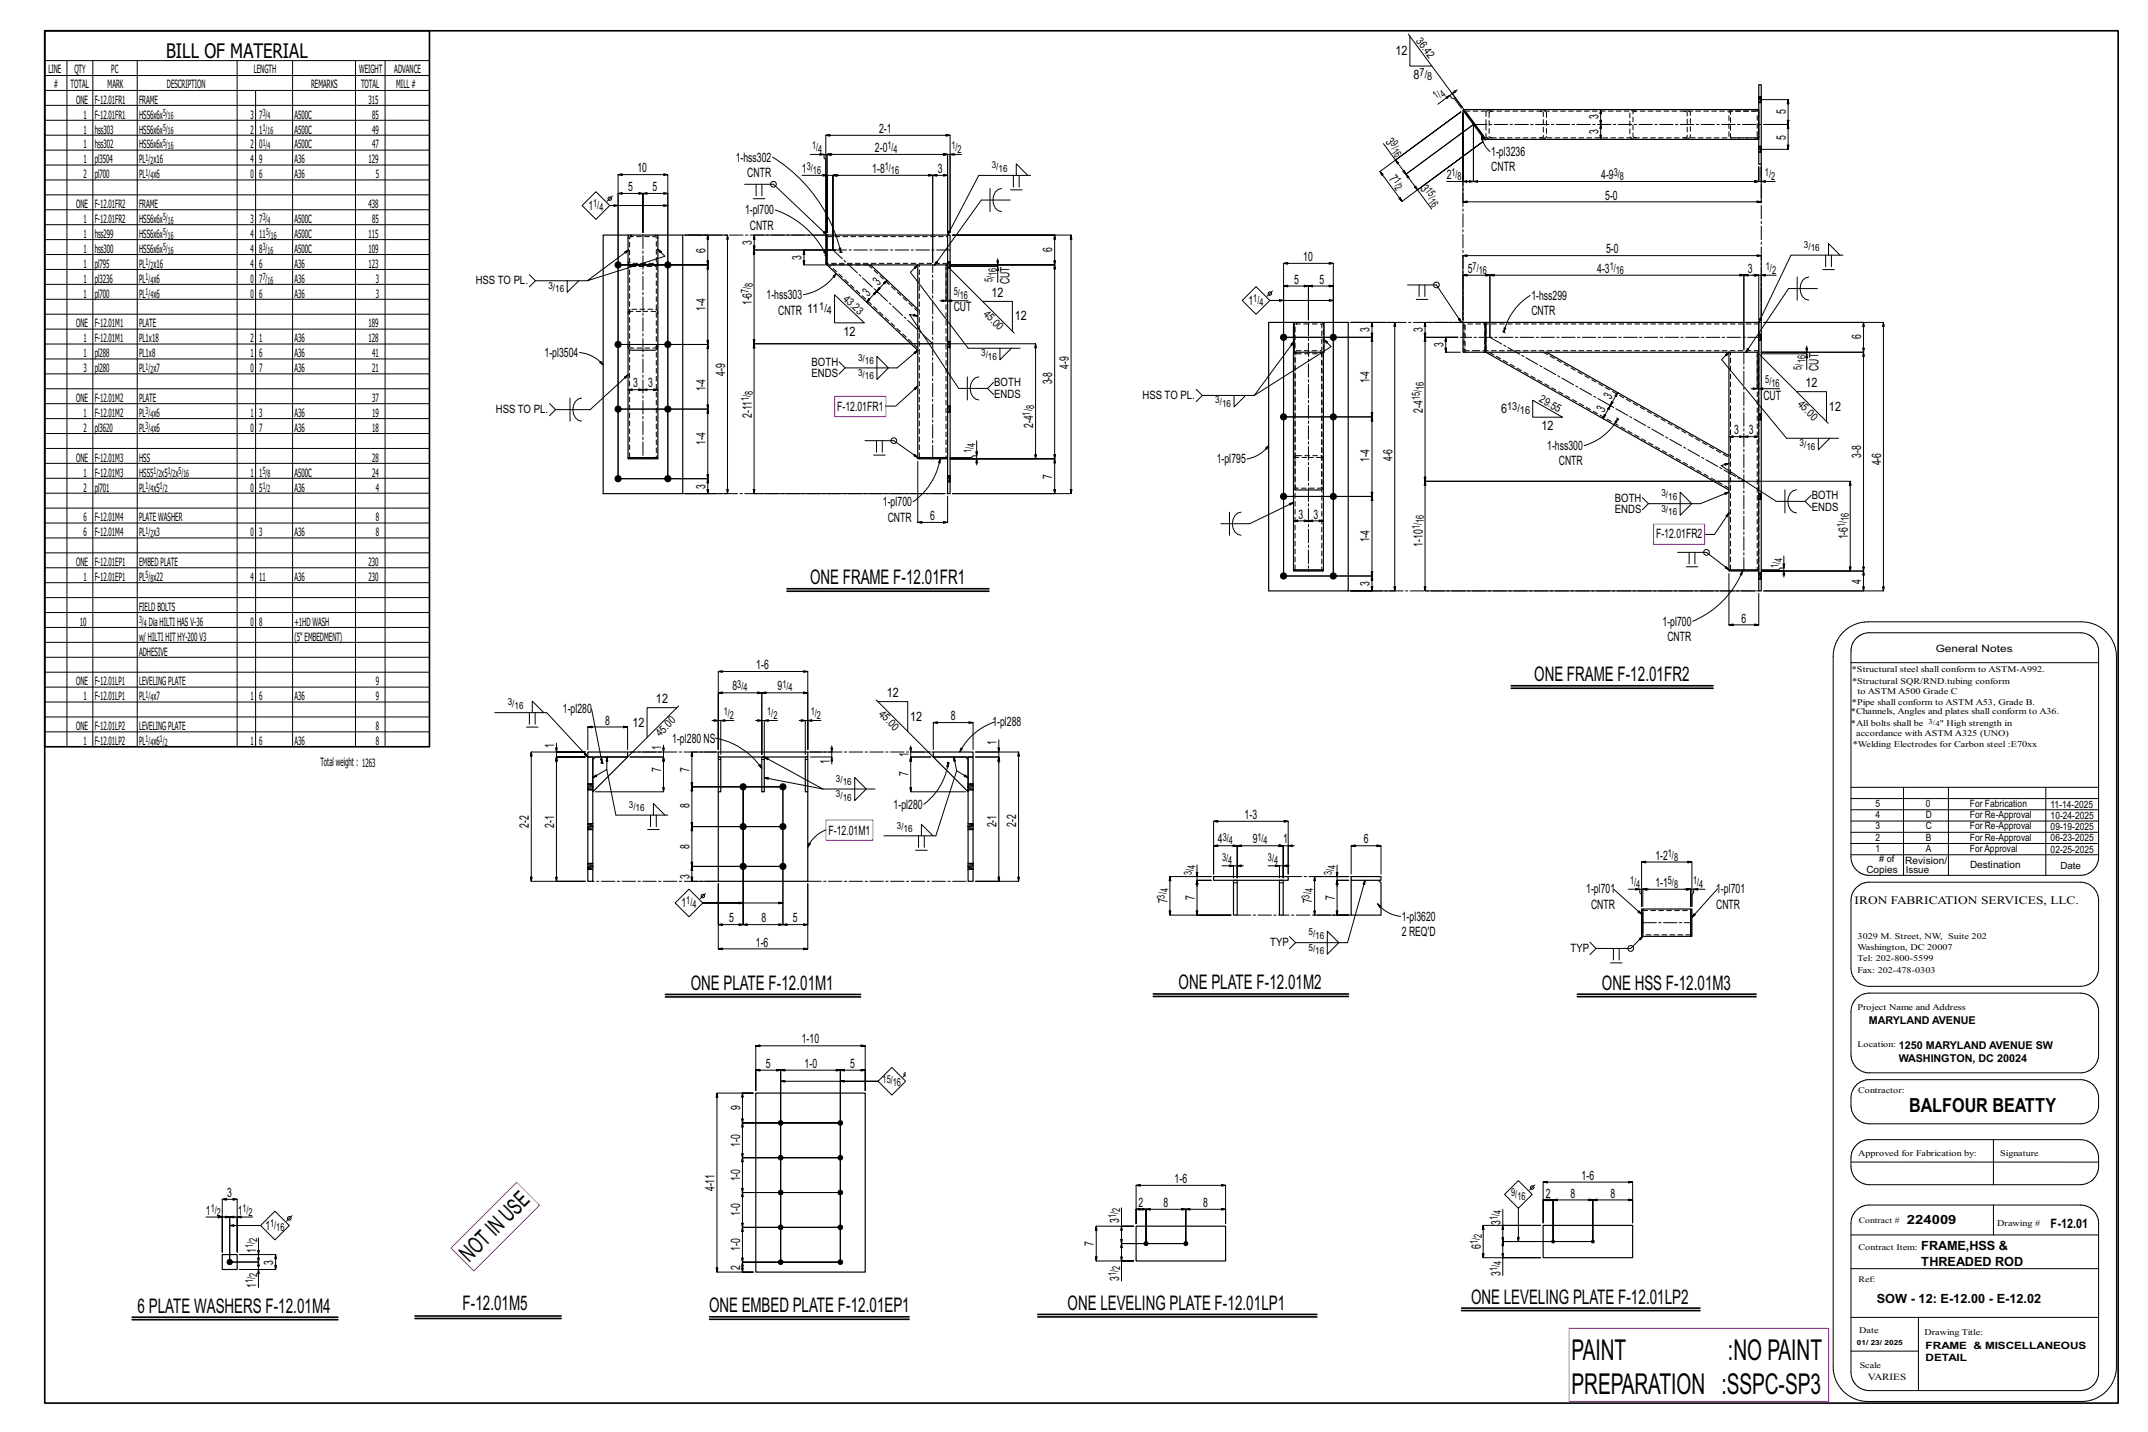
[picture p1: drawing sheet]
<svg xmlns="http://www.w3.org/2000/svg" width="914mm" height="610mm" viewBox="0 0 914 610" stroke-linecap="round" stroke-linejoin="round" font-family="sans-serif">
<defs><g id="words">
<g font-size="12.2">
<text x="669" y="578.8">PAINT</text>
<text x="735.6" y="578.8">:NO PAINT</text>
<text x="669" y="593.3">PREPARATION :SSPC-SP3</text>
</g>
<text font-size="9.8" x="199.8" y="537.7" transform="rotate(-45 199.8 537.7)">NOTINUSE</text>
<g font-size="8.6">
<text x="70.8" y="24.5">BILL OF MATERIAL</text>
<text x="344.9" y="248.7">ONE FRAME F-12.01FR1</text>
<text x="653.1" y="290">ONE FRAME F-12.01FR2</text>
<text x="294.1" y="421.4">ONE PLATE F-12.01M1</text>
<text x="501.7" y="421.2">ONE PLATE F-12.01M2</text>
<text x="682" y="421.3">ONE HSS F-12.01M3</text>
<text x="196.9" y="557.8">F-12.01M5</text>
<text x="454.5" y="557.6">ONE LEVELING PLATE F-12.01LP1</text>
<text x="626.2" y="554.9">ONE LEVELING PLATE F-12.01LP2</text>
<text x="58.6" y="558.8">6 PLATE WASHERS F-12.01M4</text>
<text x="301.8" y="558.6">ONE EMBED PLATE F-12.01EP1</text>
</g>
<text font-size="8.3" x="812.7" y="473.4">BALFOUR BEATTY</text>
<g font-size="5.5">
<text x="594" y="23.5">12</text>
<text x="601.8" y="33.7">8</text>
<text x="680.4" y="50.8" transform="rotate(-90 680.4 50.8)">3</text>
<text x="760.2" y="48.7" transform="rotate(-90 760.2 48.7)">5</text>
<text x="374.2" y="56.6">2-1</text>
<text x="680.4" y="57.2" transform="rotate(-90 680.4 57.2)">3</text>
<text x="760.2" y="59.4" transform="rotate(-90 760.2 59.4)">5</text>
<text x="372.5" y="64.7">2-0</text>
<text x="589.7" y="60.6" transform="rotate(54 589.7 60.6)">3</text>
<text x="313.2" y="68.8">1-hss302</text>
<text x="634.8" y="66.4">1-pl3236</text>
<text x="271.3" y="73.3">10</text>
<text x="318.1" y="75.3">CNTR</text>
<text x="341.4" y="73.6">1</text>
<text x="371.3" y="73.6">1-8</text>
<text x="399.2" y="73.6">3</text>
<text x="591.1" y="76.2" transform="rotate(54 591.1 76.2)">7</text>
<text x="615.8" y="76.3">2</text>
<text x="634.8" y="72.9">CNTR</text>
<text x="681.6" y="76.3">4-9</text>
<text x="267.4" y="81.4">5</text>
<text x="277.7" y="81.4">5</text>
<text x="604.4" y="80.5" transform="rotate(54 604.4 80.5)">3</text>
<text x="250.5" y="89.3">1</text>
<text x="683.3" y="84.9">5-0</text>
<text x="317.2" y="91.3">1-pl700</text>
<text x="319.2" y="97.8">CNTR</text>
<text x="300.3" y="107.8" transform="rotate(-90 300.3 107.8)">6</text>
<text x="320.1" y="104.2" transform="rotate(-90 320.1 104.2)">3</text>
<text x="448" y="107.4" transform="rotate(-90 448 107.4)">6</text>
<text x="683.7" y="107.8">5-0</text>
<text x="341.3" y="110.6" transform="rotate(-90 341.3 110.6)">3</text>
<text x="554.8" y="111.1">10</text>
<text x="624.8" y="116.2">5</text>
<text x="679.9" y="116.2">4-3</text>
<text x="744.1" y="116.2">3</text>
<text x="374" y="121.7" transform="rotate(-47 374 121.7)">3</text>
<text x="429.7" y="120.9" transform="rotate(-90 429.7 120.9)">CUT</text>
<text x="550.9" y="120.8">5</text>
<text x="561.7" y="120.8">5</text>
<text x="320" y="130" transform="rotate(-90 320 130)">1-6</text>
<text x="326.3" y="127.4">1-hss303</text>
<text x="369.6" y="126.3" transform="rotate(-47 369.6 126.3)">3</text>
<text x="422.1" y="126.3">12</text>
<text x="531.5" y="129.7">1</text>
<text x="651.9" y="127.7">1-hss299</text>
<text x="300.3" y="132.4" transform="rotate(-90 300.3 132.4)">1-4</text>
<text x="331.3" y="133.9">CNTR 11</text>
<text x="406" y="132.6">CUT</text>
<text x="432" y="136.4">12</text>
<text x="651.9" y="134.2">CNTR</text>
<text x="359" y="143">12</text>
<text x="583.1" y="141.4" transform="rotate(-90 583.1 141.4)">3</text>
<text x="605.7" y="141.2" transform="rotate(-90 605.7 141.2)">3</text>
<text x="614.5" y="147.8" transform="rotate(-90 614.5 147.8)">3</text>
<text x="792.3" y="144.5" transform="rotate(-90 792.3 144.5)">6</text>
<text x="231.8" y="152">1-pl3504</text>
<text x="308.7" y="160" transform="rotate(-90 308.7 160)">4-9</text>
<text x="455" y="157" transform="rotate(-90 455 157)">4-9</text>
<text x="774.1" y="157.8" transform="rotate(-90 774.1 157.8)">CUT</text>
<text x="269.5" y="164.9">3</text>
<text x="275.9" y="164.9">3</text>
<text x="300.3" y="166.7" transform="rotate(-90 300.3 166.7)">1-4</text>
<text x="448" y="163.7" transform="rotate(-90 448 163.7)">3-8</text>
<text x="583.1" y="163.2" transform="rotate(-90 583.1 163.2)">1-4</text>
<text x="768.6" y="164.7">12</text>
<text x="685.8" y="170.2" transform="rotate(-60 685.8 170.2)">3</text>
<text x="750.7" y="170.2">CUT</text>
<text x="320" y="177.9" transform="rotate(-90 320 177.9)">2-11</text>
<text x="356.4" y="174.8">F-12.01FR1</text>
<text x="605.7" y="175.6" transform="rotate(-90 605.7 175.6)">2-4</text>
<text x="639" y="175.8">6</text>
<text x="682.7" y="175.6" transform="rotate(-60 682.7 175.6)">3</text>
<text x="778.6" y="174.9">12</text>
<text x="439.9" y="182.2" transform="rotate(-90 439.9 182.2)">2-4</text>
<text x="656.3" y="183.2">12</text>
<text x="738.2" y="184.9">3</text>
<text x="744.5" y="184.9">3</text>
<text x="300.3" y="189.5" transform="rotate(-90 300.3 189.5)">1-4</text>
<text x="658.7" y="191.6">1-hss300</text>
<text x="518" y="197.3">1-pl795</text>
<text x="583.1" y="196.6" transform="rotate(-90 583.1 196.6)">1-4</text>
<text x="592.8" y="196.4" transform="rotate(-90 592.8 196.4)">4-6</text>
<text x="792.3" y="194.8" transform="rotate(-90 792.3 194.8)">3-8</text>
<text x="448" y="203.8" transform="rotate(-90 448 203.8)">7</text>
<text x="663.6" y="198.1">CNTR</text>
<text x="800.8" y="198.1" transform="rotate(-90 800.8 198.1)">4-6</text>
<text x="300.3" y="208" transform="rotate(-90 300.3 208)">3</text>
<text x="375.9" y="215.6">1-pl700</text>
<text x="396" y="221.4">6</text>
<text x="552.8" y="220.7">3</text>
<text x="559.2" y="220.7">3</text>
<text x="377.9" y="222.1">CNTR</text>
<text x="583.1" y="230.9" transform="rotate(-90 583.1 230.9)">1-4</text>
<text x="605.7" y="232.7" transform="rotate(-90 605.7 232.7)">1-10</text>
<text x="705" y="229.2">F-12.01FR2</text>
<text x="786.7" y="229.6" transform="rotate(-90 786.7 229.6)">1-6</text>
<text x="583.1" y="249.4" transform="rotate(-90 583.1 249.4)">3</text>
<text x="792.3" y="248.6" transform="rotate(-90 792.3 248.6)">4</text>
<text x="707.7" y="266.4">1-pl700</text>
<text x="741.3" y="265">6</text>
<text x="709.8" y="272.9">CNTR</text>
<text x="322" y="284.9">1-6</text>
<text x="311.8" y="293.9">8</text>
<text x="331" y="293.9">9</text>
<text x="279.2" y="299.2">12</text>
<text x="377.5" y="296.6">12</text>
<text x="239.6" y="303.7">1-pl280</text>
<text x="257.7" y="308.5">8</text>
<text x="269.3" y="309.4">12</text>
<text x="387.5" y="306.8">12</text>
<text x="404.8" y="306.6">8</text>
<text x="422.4" y="309.2">1-pl288</text>
<text x="286.2" y="316.3">1-pl280 NS</text>
<text x="424.2" y="317" transform="rotate(-90 424.2 317)">1</text>
<text x="235.9" y="318.4" transform="rotate(-90 235.9 318.4)">1</text>
<text x="281.5" y="319.3" transform="rotate(-90 281.5 319.3)">1</text>
<text x="386.7" y="322.3" transform="rotate(-90 386.7 322.3)">1</text>
<text x="281.5" y="328.8" transform="rotate(-90 281.5 328.8)">7</text>
<text x="293.5" y="328.6" transform="rotate(-90 293.5 328.6)">7</text>
<text x="353.1" y="325.3" transform="rotate(-90 353.1 325.3)">1</text>
<text x="386.7" y="330.2" transform="rotate(-90 386.7 330.2)">7</text>
<text x="293.5" y="344.1" transform="rotate(-90 293.5 344.1)">8</text>
<text x="380.4" y="344.3">1-pl280</text>
<text x="225.2" y="352.6" transform="rotate(-90 225.2 352.6)">2-2</text>
<text x="235.9" y="352.3" transform="rotate(-90 235.9 352.3)">2-1</text>
<text x="424.2" y="352.2" transform="rotate(-90 424.2 352.2)">2-1</text>
<text x="432.6" y="351.9" transform="rotate(-90 432.6 351.9)">2-2</text>
<text x="529.8" y="348.6">1-3</text>
<text x="352.7" y="355.7">F-12.01M1</text>
<text x="518.5" y="359.1">4</text>
<text x="533.3" y="359.1">9</text>
<text x="546.3" y="359.1">1</text>
<text x="580.5" y="359.1">6</text>
<text x="293.5" y="361.4" transform="rotate(-90 293.5 361.4)">8</text>
<text x="704.7" y="366">1-2</text>
<text x="293.5" y="374.1" transform="rotate(-90 293.5 374.1)">3</text>
<text x="704.7" y="377.6">1-1</text>
<text x="508.6" y="383.2" transform="rotate(-90 508.6 383.2)">7</text>
<text x="568.2" y="383.2" transform="rotate(-90 568.2 383.2)">7</text>
<text x="675.2" y="380.4">1-pl701</text>
<text x="730.6" y="380.3">1-pl701</text>
<text x="290.1" y="386.2">1</text>
<text x="497.1" y="384.6" transform="rotate(-90 497.1 384.6)">7</text>
<text x="558.6" y="384.6" transform="rotate(-90 558.6 384.6)">7</text>
<text x="677.3" y="386.9">CNTR</text>
<text x="730.6" y="386.9">CNTR</text>
<text x="310.4" y="392.6">5</text>
<text x="324.1" y="392.6">8</text>
<text x="337.6" y="392.6">5</text>
<text x="596.7" y="392">1-pl3620</text>
<text x="596.7" y="398.5">2 REQ'D</text>
<text x="321.8" y="402.9">1-6</text>
<text x="341.3" y="444.2">1-10</text>
<text x="326" y="454.6">5</text>
<text x="342.5" y="454.6">1-0</text>
<text x="361.9" y="454.6">5</text>
<text x="315.1" y="472.7" transform="rotate(-90 315.1 472.7)">9</text>
<text x="315.1" y="488.1" transform="rotate(-90 315.1 488.1)">1-0</text>
<text x="315.1" y="502.9" transform="rotate(-90 315.1 502.9)">1-0</text>
<text x="500" y="503.6">1-6</text>
<text x="673.3" y="502.2">1-6</text>
<text x="96.8" y="509.6">3</text>
<text x="304.2" y="507.1" transform="rotate(-90 304.2 507.1)">4-11</text>
<text x="658" y="509.8">2</text>
<text x="668.6" y="509.8">8</text>
<text x="685.5" y="509.8">8</text>
<text x="484.7" y="513.8">2</text>
<text x="495.3" y="513.8">8</text>
<text x="512.2" y="513.8">8</text>
<text x="87.7" y="517.1">1</text>
<text x="101.2" y="517.1">1</text>
<text x="315.1" y="517.7" transform="rotate(-90 315.1 517.7)">1-0</text>
<text x="476.4" y="520.6" transform="rotate(-90 476.4 520.6)">3</text>
<text x="638.7" y="521.3" transform="rotate(-90 638.7 521.3)">3</text>
<text x="113" y="523.5">1</text>
<text x="873" y="522.9">F-12.01</text>
<text x="109" y="533.4" transform="rotate(-90 109 533.4)">1</text>
<text x="315.1" y="532.6" transform="rotate(-90 315.1 532.6)">1-0</text>
<text x="465.7" y="530.4" transform="rotate(-90 465.7 530.4)">7</text>
<text x="630.4" y="531.7" transform="rotate(-90 630.4 531.7)">6</text>
<text x="116.3" y="538.3" transform="rotate(-90 116.3 538.3)">3</text>
<text x="315.1" y="540.4" transform="rotate(-90 315.1 540.4)">2</text>
<text x="476.4" y="545.4" transform="rotate(-90 476.4 545.4)">3</text>
<text x="638.7" y="543" transform="rotate(-90 638.7 543)">3</text>
<text x="109" y="548.1" transform="rotate(-90 109 548.1)">1</text>
</g>
<g font-size="5.4">
<text x="811.7" y="521.2">224009</text>
<text x="817.9" y="532.3">FRAME,HSS &amp;</text>
<text x="817.9" y="538.9">THREADED ROD</text>
<text x="799" y="554.6">SOW - 12: E-12.00 - E-12.02</text>
</g>
<g font-size="4.9">
<text x="20.6" y="31.1">LINE</text>
<text x="31.6" y="31.1">QTY</text>
<text x="47.4" y="31.1">PC</text>
<text x="108" y="31.1">LENGTH</text>
<text x="152.9" y="31.1">WEIGHT</text>
<text x="167.9" y="31.1">ADVANCE</text>
<text x="23" y="37.4">#</text>
<text x="30.1" y="37.4">TOTAL</text>
<text x="45.8" y="37.4">MARK</text>
<text x="71" y="37.4">DESCRIPTION</text>
<text x="132.4" y="37.4">REMARKS</text>
<text x="153.7" y="37.4">TOTAL</text>
<text x="168.7" y="37.4">MILL #</text>
<text x="32.4" y="44.1">ONE</text>
<text x="40.3" y="44.1">F-12.01FR1</text>
<text x="59.2" y="44.1">FRAME</text>
<text x="156.8" y="44.1">315</text>
<text x="35.6" y="50.5">1</text>
<text x="40.3" y="50.5">F-12.01FR1</text>
<text x="59.2" y="50.5">HSS6x6x</text>
<text x="106.6" y="50.5">3</text>
<text x="110.4" y="50.5">7</text>
<text x="125.3" y="50.5">A500C</text>
<text x="158.4" y="50.5">85</text>
<text x="35.6" y="56.8">1</text>
<text x="40.3" y="56.8">hss303</text>
<text x="59.2" y="56.8">HSS6x6x</text>
<text x="106.6" y="56.8">2</text>
<text x="110.4" y="56.8">1</text>
<text x="125.3" y="56.8">A500C</text>
<text x="158.4" y="56.8">49</text>
<text x="35.6" y="63.2">1</text>
<text x="40.3" y="63.2">hss302</text>
<text x="59.2" y="63.2">HSS6x6x</text>
<text x="106.6" y="63.2">2</text>
<text x="110.4" y="63.2">0</text>
<text x="125.3" y="63.2">A500C</text>
<text x="158.4" y="63.2">47</text>
<text x="35.6" y="69.5">1</text>
<text x="40.3" y="69.5">pl3504</text>
<text x="59.2" y="69.5">PL x16</text>
<text x="106.6" y="69.5">4</text>
<text x="110.4" y="69.5">9</text>
<text x="125.3" y="69.5">A36</text>
<text x="156.8" y="69.5">129</text>
<text x="35.6" y="75.9">2</text>
<text x="40.3" y="75.9">pl700</text>
<text x="59.2" y="75.9">PL x6</text>
<text x="106.6" y="75.9">0</text>
<text x="110.4" y="75.9">6</text>
<text x="125.3" y="75.9">A36</text>
<text x="160" y="75.9">5</text>
<text x="32.4" y="88.6">ONE</text>
<text x="40.3" y="88.6">F-12.01FR2</text>
<text x="59.2" y="88.6">FRAME</text>
<text x="156.8" y="88.6">438</text>
<text x="35.6" y="94.9">1</text>
<text x="40.3" y="94.9">F-12.01FR2</text>
<text x="59.2" y="94.9">HSS6x6x</text>
<text x="106.6" y="94.9">3</text>
<text x="110.4" y="94.9">7</text>
<text x="125.3" y="94.9">A500C</text>
<text x="158.4" y="94.9">85</text>
<text x="35.6" y="101.3">1</text>
<text x="40.3" y="101.3">hss299</text>
<text x="59.2" y="101.3">HSS6x6x</text>
<text x="106.6" y="101.3">4</text>
<text x="110.4" y="101.3">11</text>
<text x="125.3" y="101.3">A500C</text>
<text x="156.8" y="101.3">115</text>
<text x="35.6" y="107.6">1</text>
<text x="40.3" y="107.6">hss300</text>
<text x="59.2" y="107.6">HSS6x6x</text>
<text x="106.6" y="107.6">4</text>
<text x="110.4" y="107.6">8</text>
<text x="125.3" y="107.6">A500C</text>
<text x="156.8" y="107.6">109</text>
<text x="35.6" y="114">1</text>
<text x="40.3" y="114">pl795</text>
<text x="59.2" y="114">PL x16</text>
<text x="106.6" y="114">4</text>
<text x="110.4" y="114">6</text>
<text x="125.3" y="114">A36</text>
<text x="156.8" y="114">123</text>
<text x="35.6" y="120.3">1</text>
<text x="40.3" y="120.3">pl3236</text>
<text x="59.2" y="120.3">PL x6</text>
<text x="106.6" y="120.3">0</text>
<text x="110.4" y="120.3">7</text>
<text x="125.3" y="120.3">A36</text>
<text x="160" y="120.3">3</text>
<text x="202.5" y="121.1">HSS TO PL.</text>
<text x="35.6" y="126.7">1</text>
<text x="40.3" y="126.7">pl700</text>
<text x="59.2" y="126.7">PL x6</text>
<text x="106.6" y="126.7">0</text>
<text x="110.4" y="126.7">6</text>
<text x="125.3" y="126.7">A36</text>
<text x="160" y="126.7">3</text>
<text x="32.4" y="139.4">ONE</text>
<text x="40.3" y="139.4">F-12.01M1</text>
<text x="59.2" y="139.4">PLATE</text>
<text x="156.8" y="139.4">189</text>
<text x="35.6" y="145.7">1</text>
<text x="40.3" y="145.7">F-12.01M1</text>
<text x="59.2" y="145.7">PL1x18</text>
<text x="106.6" y="145.7">2</text>
<text x="110.4" y="145.7">1</text>
<text x="125.3" y="145.7">A36</text>
<text x="156.8" y="145.7">128</text>
<text x="35.6" y="152.1">1</text>
<text x="40.3" y="152.1">pl288</text>
<text x="59.2" y="152.1">PL1x8</text>
<text x="106.6" y="152.1">1</text>
<text x="110.4" y="152.1">6</text>
<text x="125.3" y="152.1">A36</text>
<text x="158.4" y="152.1">41</text>
<text x="345.5" y="155.7">BOTH</text>
<text x="35.6" y="158.4">3</text>
<text x="40.3" y="158.4">pl280</text>
<text x="59.2" y="158.4">PL x7</text>
<text x="106.6" y="158.4">0</text>
<text x="110.4" y="158.4">7</text>
<text x="125.3" y="158.4">A36</text>
<text x="158.4" y="158.4">21</text>
<text x="345.5" y="160.7">ENDS</text>
<text x="423.3" y="164.5">BOTH</text>
<text x="32.4" y="171.1">ONE</text>
<text x="40.3" y="171.1">F-12.01M2</text>
<text x="59.2" y="171.1">PLATE</text>
<text x="158.4" y="171.1">37</text>
<text x="423.3" y="169.4">ENDS</text>
<text x="486.4" y="169.9">HSS TO PL.</text>
<text x="35.6" y="177.5">1</text>
<text x="40.3" y="177.5">F-12.01M2</text>
<text x="59.2" y="177.5">PL x6</text>
<text x="106.6" y="177.5">1</text>
<text x="110.4" y="177.5">3</text>
<text x="125.3" y="177.5">A36</text>
<text x="158.4" y="177.5">19</text>
<text x="211.1" y="176">HSS TO PL.</text>
<text x="35.6" y="183.8">2</text>
<text x="40.3" y="183.8">pl3620</text>
<text x="59.2" y="183.8">PL x6</text>
<text x="106.6" y="183.8">0</text>
<text x="110.4" y="183.8">7</text>
<text x="125.3" y="183.8">A36</text>
<text x="158.4" y="183.8">18</text>
<text x="32.4" y="196.5">ONE</text>
<text x="40.3" y="196.5">F-12.01M3</text>
<text x="59.2" y="196.5">HSS</text>
<text x="158.4" y="196.5">28</text>
<text x="35.6" y="202.9">1</text>
<text x="40.3" y="202.9">F-12.01M3</text>
<text x="59.2" y="202.9">HSS5 x5 x</text>
<text x="106.6" y="202.9">1</text>
<text x="110.4" y="202.9">1</text>
<text x="125.3" y="202.9">A500C</text>
<text x="158.4" y="202.9">24</text>
<text x="35.6" y="209.2">2</text>
<text x="40.3" y="209.2">pl701</text>
<text x="59.2" y="209.2">PL x5</text>
<text x="106.6" y="209.2">0</text>
<text x="110.4" y="209.2">5</text>
<text x="125.3" y="209.2">A36</text>
<text x="160" y="209.2">4</text>
<text x="687.5" y="213.5">BOTH</text>
<text x="771.3" y="212.6">BOTH</text>
<text x="35.6" y="221.9">6</text>
<text x="40.3" y="221.9">F-12.01M4</text>
<text x="59.2" y="221.9">PLATE WASHER</text>
<text x="160" y="221.9">8</text>
<text x="687.5" y="218.4">ENDS</text>
<text x="771.3" y="217.5">ENDS</text>
<text x="35.6" y="228.3">6</text>
<text x="40.3" y="228.3">F-12.01M4</text>
<text x="59.2" y="228.3">PL x3</text>
<text x="106.6" y="228.3">0</text>
<text x="110.4" y="228.3">3</text>
<text x="125.3" y="228.3">A36</text>
<text x="160" y="228.3">8</text>
<text x="32.4" y="241">ONE</text>
<text x="40.3" y="241">F-12.01EP1</text>
<text x="59.2" y="241">EMBED PLATE</text>
<text x="156.8" y="241">230</text>
<text x="35.6" y="247.3">1</text>
<text x="40.3" y="247.3">F-12.01EP1</text>
<text x="59.2" y="247.3">PL x22</text>
<text x="106.6" y="247.3">4</text>
<text x="110.4" y="247.3">11</text>
<text x="125.3" y="247.3">A36</text>
<text x="156.8" y="247.3">230</text>
<text x="59.2" y="260">FIELD BOLTS</text>
<text x="34" y="266.4">10</text>
<text x="63.4" y="266.4">DiaHILTI HAS V-36</text>
<text x="106.6" y="266.4">0</text>
<text x="110.4" y="266.4">8</text>
<text x="125.3" y="266.4">+1HD WASH</text>
<text x="59.2" y="272.7">w/HILTI HITHY-200V3</text>
<text x="125.3" y="272.7">(5&quot; EMBEDMENT)</text>
<text x="59.2" y="279.1">ADHESIVE</text>
<text x="32.4" y="291.8">ONE</text>
<text x="40.3" y="291.8">F-12.01LP1</text>
<text x="59.2" y="291.8">LEVELINGPLATE</text>
<text x="160" y="291.8">9</text>
<text x="35.6" y="298.1">1</text>
<text x="40.3" y="298.1">F-12.01LP1</text>
<text x="59.2" y="298.1">PL x7</text>
<text x="106.6" y="298.1">1</text>
<text x="110.4" y="298.1">6</text>
<text x="125.3" y="298.1">A36</text>
<text x="160" y="298.1">9</text>
<text x="32.4" y="310.8">ONE</text>
<text x="40.3" y="310.8">F-12.01LP2</text>
<text x="59.2" y="310.8">LEVELINGPLATE</text>
<text x="160" y="310.8">8</text>
<text x="35.6" y="317.2">1</text>
<text x="40.3" y="317.2">F-12.01LP2</text>
<text x="59.2" y="317.2">PL x6</text>
<text x="106.6" y="317.2">1</text>
<text x="110.4" y="317.2">6</text>
<text x="125.3" y="317.2">A36</text>
<text x="160" y="317.2">8</text>
<text x="136.4" y="326.1">Totalweight : 1263</text>
<text x="789.5" y="384.8">IRON FABRICATION SERVICES, LLC.</text>
<text x="540.7" y="402.9">TYP</text>
<text x="668.6" y="405.3">TYP</text>
</g>
<g font-size="4.7">
<text x="602.6" y="17.3" transform="rotate(54 602.6 17.3)">36.42</text>
<text x="604.3" y="32.5">7/</text>
<text x="607.6" y="34.1">8</text>
<text x="614.4" y="41.9" transform="rotate(-36 614.4 41.9)">4</text>
<text x="611.4" y="42.1" transform="rotate(-36 611.4 42.1)">1/</text>
<text x="345.7" y="63.5">1/</text>
<text x="348.3" y="65.2">4</text>
<text x="377.8" y="63.5">1/</text>
<text x="380.4" y="65.2">4</text>
<text x="405" y="63.5">1/</text>
<text x="407.6" y="65.2">2</text>
<text x="591.9" y="61.5" transform="rotate(54 591.9 61.5)">9/</text>
<text x="592.2" y="64.6" transform="rotate(54 592.2 64.6)">16</text>
<text x="343.4" y="72.4">3/</text>
<text x="346.1" y="74.1">16</text>
<text x="376.7" y="72.4">1/</text>
<text x="379.3" y="74.1">16</text>
<text x="593.3" y="77.1" transform="rotate(54 593.3 77.1)">1/</text>
<text x="617.9" y="75">1/</text>
<text x="620.5" y="76.7">8</text>
<text x="686.9" y="75">3/</text>
<text x="689.6" y="76.7">8</text>
<text x="751.4" y="75">1/</text>
<text x="754" y="76.7">2</text>
<text x="593.5" y="80.2" transform="rotate(54 593.5 80.2)">2</text>
<text x="606.6" y="81.4" transform="rotate(54 606.6 81.4)">15/</text>
<text x="252.5" y="88">1/</text>
<text x="255.1" y="89.7">4</text>
<text x="607.9" y="85.9" transform="rotate(54 607.9 85.9)">16</text>
<text x="424.2" y="117.6" transform="rotate(-90 424.2 117.6)">16</text>
<text x="626.9" y="114.9">7/</text>
<text x="629.5" y="116.6">16</text>
<text x="685.3" y="114.9">1/</text>
<text x="687.9" y="116.6">16</text>
<text x="751.7" y="114.9">1/</text>
<text x="754.4" y="116.6">2</text>
<text x="318.8" y="124.6" transform="rotate(-90 318.8 124.6)">7/</text>
<text x="320.4" y="122" transform="rotate(-90 320.4 122)">8</text>
<text x="406" y="125.8">5/</text>
<text x="422.5" y="120.3" transform="rotate(-90 422.5 120.3)">5/</text>
<text x="358.6" y="127.5" transform="rotate(43 358.6 127.5)">43.23</text>
<text x="408.6" y="127.5">16</text>
<text x="533.5" y="128.4">1/</text>
<text x="536.2" y="130.1">4</text>
<text x="348.8" y="132">1/</text>
<text x="352" y="133.7">4</text>
<text x="418.4" y="133.9" transform="rotate(45 418.4 133.9)">45.0</text>
<text x="768.5" y="154.7" transform="rotate(-90 768.5 154.7)">16</text>
<text x="766.9" y="157.3" transform="rotate(-90 766.9 157.3)">5/</text>
<text x="320.4" y="167.9" transform="rotate(-90 320.4 167.9)">8</text>
<text x="606.1" y="165.9" transform="rotate(-90 606.1 165.9)">16</text>
<text x="751.5" y="163.2">5/</text>
<text x="754.1" y="164.9">16</text>
<text x="318.8" y="170.6" transform="rotate(-90 318.8 170.6)">1/</text>
<text x="604.4" y="170.3" transform="rotate(-90 604.4 170.3)">15/</text>
<text x="655" y="170.9" transform="rotate(30 655 170.9)">29.55</text>
<text x="765" y="172.3" transform="rotate(45 765 172.3)">45.0</text>
<text x="438.6" y="176.9" transform="rotate(-90 438.6 176.9)">1/</text>
<text x="440.3" y="174.3" transform="rotate(-90 440.3 174.3)">8</text>
<text x="641.6" y="174.5">13/</text>
<text x="647.1" y="176.2">16</text>
<text x="415.2" y="190.1" transform="rotate(-90 415.2 190.1)">4</text>
<text x="413.5" y="192.7" transform="rotate(-90 413.5 192.7)">1/</text>
<text x="787.1" y="221.7" transform="rotate(-90 787.1 221.7)">16</text>
<text x="604.4" y="225.3" transform="rotate(-90 604.4 225.3)">1/</text>
<text x="606.1" y="222.7" transform="rotate(-90 606.1 222.7)">16</text>
<text x="785.4" y="224.3" transform="rotate(-90 785.4 224.3)">1/</text>
<text x="758.8" y="239.2" transform="rotate(-90 758.8 239.2)">4</text>
<text x="757.2" y="241.8" transform="rotate(-90 757.2 241.8)">1/</text>
<text x="313.9" y="292.7">3/</text>
<text x="333" y="292.7">1/</text>
<text x="316.5" y="294.4">4</text>
<text x="335.7" y="294.4">4</text>
<text x="308.1" y="304.5">1/</text>
<text x="326.6" y="304.5">1/</text>
<text x="345.1" y="304.5">1/</text>
<text x="373.9" y="304.3" transform="rotate(45 373.9 304.3)">45.0</text>
<text x="310.7" y="306.2">2</text>
<text x="329.2" y="306.2">2</text>
<text x="347.7" y="306.2">2</text>
<text x="281.1" y="313.8" transform="rotate(-45 281.1 313.8)">45.0</text>
<text x="520.5" y="357.8">3/</text>
<text x="523.1" y="359.5">4</text>
<text x="535.3" y="357.8">1/</text>
<text x="537.9" y="359.5">4</text>
<text x="710" y="364.7">1/</text>
<text x="509" y="370" transform="rotate(-90 509 370)">4</text>
<text x="520.2" y="366.3">3/</text>
<text x="522.8" y="368">4</text>
<text x="539.8" y="366.3">3/</text>
<text x="542.4" y="368">4</text>
<text x="568.6" y="370" transform="rotate(-90 568.6 370)">4</text>
<text x="712.6" y="366.4">8</text>
<text x="507.3" y="372.6" transform="rotate(-90 507.3 372.6)">3/</text>
<text x="567" y="372.6" transform="rotate(-90 567 372.6)">3/</text>
<text x="693.9" y="376.3">1/</text>
<text x="696.5" y="378">4</text>
<text x="710" y="376.3">5/</text>
<text x="712.6" y="378">8</text>
<text x="720.8" y="376.3">1/</text>
<text x="723.4" y="378">4</text>
<text x="495.8" y="382.5" transform="rotate(-90 495.8 382.5)">3/</text>
<text x="497.5" y="379.9" transform="rotate(-90 497.5 379.9)">4</text>
<text x="557.4" y="382.5" transform="rotate(-90 557.4 382.5)">3/</text>
<text x="559.1" y="379.9" transform="rotate(-90 559.1 379.9)">4</text>
<text x="292.1" y="384.9">1/</text>
<text x="294.8" y="386.6">4</text>
<text x="375.7" y="460.8">15/</text>
<text x="380.1" y="462.5">16</text>
<text x="643.3" y="509">9/</text>
<text x="89.7" y="515.9">1/</text>
<text x="103.2" y="515.9">1/</text>
<text x="476.8" y="515.9" transform="rotate(-90 476.8 515.9)">2</text>
<text x="645.9" y="510.7">16</text>
<text x="92.3" y="517.5">2</text>
<text x="105.8" y="517.5">2</text>
<text x="475.2" y="518.5" transform="rotate(-90 475.2 518.5)">1/</text>
<text x="637.5" y="519.3" transform="rotate(-90 637.5 519.3)">1/</text>
<text x="639.2" y="516.6" transform="rotate(-90 639.2 516.6)">4</text>
<text x="115" y="522.2">1/</text>
<text x="117.6" y="523.9">16</text>
<text x="630.8" y="527.1" transform="rotate(-90 630.8 527.1)">2</text>
<text x="107.8" y="531.3" transform="rotate(-90 107.8 531.3)">1/</text>
<text x="109.5" y="528.7" transform="rotate(-90 109.5 528.7)">2</text>
<text x="629.2" y="529.7" transform="rotate(-90 629.2 529.7)">1/</text>
<text x="639.2" y="538.4" transform="rotate(-90 639.2 538.4)">4</text>
<text x="109.5" y="543.4" transform="rotate(-90 109.5 543.4)">2</text>
<text x="475.2" y="543.3" transform="rotate(-90 475.2 543.3)">1/</text>
<text x="476.8" y="540.7" transform="rotate(-90 476.8 540.7)">2</text>
<text x="637.5" y="541" transform="rotate(-90 637.5 541)">1/</text>
<text x="107.8" y="546" transform="rotate(-90 107.8 546)">1/</text>
</g>
<g font-size="4.6">
<text x="795.6" y="436">MARYLAND AVENUE</text>
<text x="808.3" y="446.4">1250 MARYLAND AVENUE SW</text>
<text x="808.3" y="452">WASHINGTON, DC 20024</text>
</g>
<g font-size="4.3">
<text x="824.1" y="277.6">General Notes</text>
<text x="798.4" y="343.5">5</text>
<text x="819.8" y="343.5">0</text>
<text x="838.6" y="343.5">For Fabrication</text>
<text x="873" y="343.8">11-14-2025</text>
<text x="798.4" y="353">3</text>
<text x="798.4" y="348.2">4</text>
<text x="819.8" y="353.1">C</text>
<text x="819.8" y="348.3">D</text>
<text x="838.6" y="353">For Re-Approval</text>
<text x="838.6" y="348.2">For Re-Approval</text>
<text x="873" y="353.3">09-19-2025</text>
<text x="873" y="348.5">10-24-2025</text>
<text x="798.4" y="357.8">2</text>
<text x="819.8" y="357.9">B</text>
<text x="838.6" y="357.8">For Re-Approval</text>
<text x="873" y="358.1">06-23-2025</text>
<text x="798.4" y="362.6">1</text>
<text x="819.8" y="362.6">A</text>
<text x="838.6" y="362.6">For Approval</text>
<text x="873" y="362.9">02-25-2025</text>
<text x="794.5" y="371.5">Copies</text>
<text x="811.1" y="367.7">Revision/</text>
<text x="838.6" y="369.7">Destination</text>
<text x="819.7" y="574.3">FRAME &amp; MISCELLANEOUS</text>
<text x="819.7" y="579.5">DETAIL</text>
</g>
<g font-size="4.2">
<text x="69.4" y="49.4">5/</text>
<text x="71.5" y="50.9">16</text>
<text x="111.8" y="49.4">3/</text>
<text x="113.9" y="50.9">4</text>
<text x="69.4" y="55.7">5/</text>
<text x="71.5" y="57.2">16</text>
<text x="111.8" y="55.7">1/</text>
<text x="113.9" y="57.2">16</text>
<text x="69.4" y="62.1">5/</text>
<text x="71.5" y="63.6">16</text>
<text x="111.8" y="62.1">1/</text>
<text x="113.9" y="63.6">4</text>
<text x="62" y="68.4">1/</text>
<text x="64.1" y="69.9">2</text>
<text x="422.2" y="71.6">3/</text>
<text x="62" y="74.8">1/</text>
<text x="64.1" y="76.3">4</text>
<text x="425.1" y="73.1">16</text>
<text x="69.4" y="93.8">5/</text>
<text x="71.5" y="95.3">16</text>
<text x="111.8" y="93.8">3/</text>
<text x="113.9" y="95.3">4</text>
<text x="69.4" y="100.2">5/</text>
<text x="71.5" y="101.7">16</text>
<text x="113.3" y="100.2">5/</text>
<text x="115.3" y="101.7">16</text>
<text x="69.4" y="106.5">5/</text>
<text x="111.8" y="106.5">3/</text>
<text x="767.9" y="105.5">3/</text>
<text x="770.8" y="107">16</text>
<text x="62" y="112.9">1/</text>
<text x="71.5" y="108">16</text>
<text x="113.9" y="108">16</text>
<text x="62" y="119.2">1/</text>
<text x="64.1" y="114.4">2</text>
<text x="111.8" y="119.2">7/</text>
<text x="62" y="125.6">1/</text>
<text x="64.1" y="120.7">4</text>
<text x="113.9" y="120.7">16</text>
<text x="233.4" y="122.9">3/</text>
<text x="236.3" y="124.4">16</text>
<text x="64.1" y="127.1">4</text>
<text x="365.3" y="153.5">3/</text>
<text x="368.2" y="155">16</text>
<text x="417.7" y="151.7">3/</text>
<text x="420.6" y="153.1">16</text>
<text x="62" y="157.3">1/</text>
<text x="64.1" y="158.8">2</text>
<text x="365.3" y="160">3/</text>
<text x="368.2" y="161.5">16</text>
<text x="517.3" y="171.8">3/</text>
<text x="520.2" y="173.2">16</text>
<text x="62" y="176.4">3/</text>
<text x="64.1" y="177.9">4</text>
<text x="62" y="182.7">3/</text>
<text x="64.1" y="184.2">4</text>
<text x="766.1" y="190">3/</text>
<text x="769" y="191.5">16</text>
<text x="65.4" y="201.8">1/</text>
<text x="67.4" y="203.3">2</text>
<text x="71.4" y="201.8">1/ 5/</text>
<text x="73.5" y="203.3">2</text>
<text x="78.1" y="203.3">16</text>
<text x="111.8" y="201.8">5/</text>
<text x="113.9" y="203.3">8</text>
<text x="62" y="208.1">1/</text>
<text x="64.1" y="209.6">4</text>
<text x="68" y="208.1">1/</text>
<text x="70.1" y="209.6">2</text>
<text x="111.8" y="208.1">1/</text>
<text x="113.9" y="209.6">2</text>
<text x="707.2" y="211.3">3/</text>
<text x="710.1" y="212.8">16</text>
<text x="707.2" y="217.8">3/</text>
<text x="710.1" y="219.3">16</text>
<text x="62" y="227.2">1/</text>
<text x="64.1" y="228.7">2</text>
<text x="62" y="246.2">5/</text>
<text x="64.1" y="247.7">8</text>
<text x="59.2" y="265.3">3/</text>
<text x="61.3" y="266.8">4</text>
<text x="62" y="297">1/</text>
<text x="64.1" y="298.5">4</text>
<text x="216.1" y="300.3">3/</text>
<text x="219" y="301.8">16</text>
<text x="62" y="316.1">1/</text>
<text x="64.1" y="317.6">4</text>
<text x="68" y="316.1">1/</text>
<text x="70.1" y="317.6">2</text>
<text x="355.8" y="332.8">3/</text>
<text x="358.8" y="334.3">16</text>
<text x="355.8" y="339.3">3/</text>
<text x="358.8" y="340.8">16</text>
<text x="267.7" y="343.9">3/</text>
<text x="270.6" y="345.4">16</text>
<text x="381.8" y="352.7">3/</text>
<text x="384.7" y="354.2">16</text>
<text x="811.3" y="371.4">Issue</text>
<text x="877.1" y="369.8">Date</text>
<text x="557" y="398.2">5/</text>
<text x="559.9" y="399.7">16</text>
<text x="557" y="404.7">5/</text>
<text x="559.9" y="406.2">16</text>
</g>
<text font-size="4" x="795.1" y="587.5">VARIES</text>
<text font-size="3.9" x="799.9" y="367.1"># of</text>
<g font-size="3.7">
<text x="788.4" y="286.2">*Structural steel shall conform to ASTM-A992.</text>
<text x="788.4" y="291.2">*Structural SQR/RND.tubing conform</text>
<text x="790.7" y="295.5">to ASTM A500 Grade C</text>
<text x="787.9" y="304.1">*Channels, Angles and plates shall conform to A36.</text>
<text x="788.4" y="300.2">*Pipe shall conform to ASTM A53, Grade B.</text>
<text x="788" y="308.9">*All bolts shall be</text>
<text x="825.7" y="308.9">&quot; High strength in</text>
<text x="790.2" y="313.2">accordance with ASTM A325 (UNO)</text>
<text x="788.8" y="318">*Welding Electrodes for Carbon steel :E70xx</text>
<text x="790.8" y="399.9">3029 M. Street, NW, Suite 202</text>
<text x="790.7" y="404.6">Washington, DC 20007</text>
<text x="790.7" y="409">Tel: 202-800-5599</text>
<text x="790.7" y="414.2">Fax: 202-478-0303</text>
<text x="790.7" y="430">Project Name and Address</text>
<text x="790.8" y="445.6">Location:</text>
<text x="791" y="465.3">Contractor:</text>
<text x="791" y="491.9">Approved for Fabrication by:</text>
<text x="851.5" y="492">Signature</text>
<text x="850.2" y="522">Drawing #</text>
<text x="791.2" y="532.3">Contract Item:</text>
<text x="791.5" y="567.4">Date</text>
<text x="819.3" y="568.1">Drawing Title:</text>
<text x="791.7" y="582.1">Scale</text>
</g>
<text font-size="3.6" x="791.2" y="545.9">Ref:</text>
<text font-size="3.5" x="791.3" y="520.8">Contract #</text>
<g font-size="3.2">
<text x="821" y="308">3/</text>
<text x="823.9" y="309.1">4</text>
</g>
<text font-size="3" x="790.5" y="572.4">01/ 23/ 2025</text>
</g></defs>
<g fill="none" stroke="#000" stroke-width=".43">
<path d="M599.6 14.6l23.6 32M600.2 15.4v12.7h9.3M19 25.8h163.8M19 32.2h163.8M19 38.5h163.8M28.5 25.8v292.1M39.5 25.8v292.1M58.4 25.8v292.1M100.9 25.8v292.1M108.8 38.5v279.4M124.6 25.8v292.1M151.3 25.8v292.1"/>
<path d="M163.9 25.8v292.1M619.4 38.5l.4 .6-1.6 .8zM620.3 38.3l-3.1 2.3M19 44.9h163.8M19 51.2h163.8M19 57.6h163.8M612.1 44.4l5.1-3.8 .9 1.2 1 .2 3.1 4.1M615.5 41.4l1.7-.8-1.2 1.4zM630.7 57.8l.7 1.6-.7 .1zM630.7 57.8l.4 2 .9 1.9 2.3 2.8M685.2 46.6h-3.8l-.4 1.8h.8l-.4-1.8v6.4l-.4-1.8h.8l-.4 1.8h3.8h-3.8l-.4 1.7h.8l-.4-1.7v6.3l-.4-1.7h.8l-.4 1.7h3.8M749.8 42.4h11.4l-.4 1.8h.8l-.4-1.8v10.6l-.4-1.8h.8l-.4 1.8h-10.4h10.4l-.4 1.7h.8l-.4-1.7v10.6l-.4-1.8h.8l-.4 1.8h-11.4"/>
<path d="M19 63.9h163.8M19 70.3h163.8M19 76.6h163.8M263.1 74.3l1.8 .4v-.7l-1.8 .3h21.2l-1.8 .4v-.7l1.8 .3v129.5v-121.4l-1.8-.4v.7l1.8-.3h-10.6l1.8-.4v.7l-1.8-.3v16.6v-16.6l-1.7-.4v.7l1.7-.3h-10.6l1.8-.4v.7l-1.8-.3v121.4h38.2l.4-1.8h-.8l.4 1.8v-29.6l.4 1.7h-.8l.4-1.7h-38.2h38.2l.4-1.8h-.8l.4 1.8v-27.6l.4 1.8h-.8l.4-1.8h-38.2h38.2l.4-1.7h-.8l.4 1.7v-33.8l.4 1.7h-.8l.4-1.7h-38.2h38.2l.4-1.8h-.8l.4 1.8v-12.7l.4 1.7h-.8l.4-1.7h-9.6h18l-.4 1.7h.8l-.4-1.7v110l-.4-1.7h.8l-.4 1.7h-18h9.6l.4-1.7h-.8l.4 1.7v-6.3l.4 1.7h-.8l.4-1.7h-38.2zM317 78.4h12.3l22.8 21.7-1.6-1 .6-.5 1 1.5M321.9 78.4v5M324.3 78.4v5M328.9 66.9a65.1 65.1 0 0 1 29.1 40.5M341.4 74.6h10.7v24.4v-33.3l1.7 .4v-.7l-1.7 .3h51.3l-1.8 .4v-.7l1.8 .3v33.3M344.9 65.7h5.9v1.5l.7 .8v31v-41.4l1.8 .4v-.8l-1.8 .4h53l-1.8 .4v-.8l1.8 .4v41.4v-33.3h4.8M349 65.4l1.8 .3-1.8 .4zM350.3 74.3l1.8 .3-1.8 .4z"/>
<path d="M350.8 65.7h3.9M352.1 74.6h5.1M352.1 65.7l1.7-.3v.7zM352.1 65.7v33.3M354.6 74.6l1.7-.3v.7zM354.6 74.6v31.8v-31.8l1.7 .4v-.7l-1.7 .3h42.4l-1.7 .4v-.7l1.7 .3v37.1v-37.1l1.8 .4v-.7l-1.8 .3h6.4l-1.8 .4v-.7l1.8 .3v24.4M400.8 65.7h3.7M401.6 65.4l1.8 .3-1.8 .4zM403.4 65.7v33.3M404.5 65.7l1.7-.3v.7zM431.4 74.7v4.9M432.6 74.7v-4.9l4.9 4.9"/>
<path d="M433.9 74.7v4.9M438.8 74.7h-22.2l-13.2 25.4 .5-1.8 .6 .4-1.1 1.4M588.9 61.2l5.2 6.9 27.8-20.5-34.4 25.4 .7 1.6 .6-.4-1.3-1.2 9.3 12.7-1.3-1.2 .6-.4 .7 1.6 34.5-25.4-27.9 20.5 6.1 8.2M594.1 68.1l1.3 1.2-.6 .5zM594.1 68.1l4.4 6.1-1.3-1.2 .6-.5 .7 1.7 28.7-21.2-28.7 21.2 .8 1.6 .6-.4-1.4-1.2 4.9 6.6M602.1 79.7l.6-.5 .7 1.6zM615.8 77.3h7v-29.3v37.9l1.7 .4v-.8l-1.7 .4h127l-1.8 .4v-.8l1.8 .4v-14.9v6.3h5.9M622.8 77.3l1.7-.4v.7zM622.8 77.3h4.4l-1.7 .3v-.7l1.7 .4v-24.3v24.3l1.8 .3v-.7l-1.8 .4h121.5l-1.7 .3v-.7l1.7 .4v-6.3v6.3M746.1 77.3h3.7M747 76.9l1.7 .4-1.7 .3zM749.8 77.3l1.7-.4v.7z"/>
<path d="M19 83h163.8M19 89.3h163.8M19 95.7h163.8M247.8 87.5l5.9-5.9 5.9 5.9-5.9 5.9zM260.7 83.5l-2.2 2.2M263.1 87.5l-1.7-.4v.8l1.7-.4h-3.5h24.7l-1.8 .4v-.8l1.8 .4M320.7 84.6h4.9M330 89.4a38 38 0 0 1 21.7 19.2M421.4 80.2v9.9M426.4 80.2a4.8 4.8 0 0 0-3.4 6.8l.8 1.6 1.2 1.1 1.4 .4M430.1 85.2h-12.3l-20 27.7 .8-1.6 .6 .4-1.4 1.2M430.2 80.8h4.9"/>
<path d="M19 102h163.8M19 108.4h163.8M19 114.7h163.8M225.3 116.9l2.6 2.6h22.2M227.9 119.5l-2.6 2.6M241.5 119.5v4.9l4.9-4.9M280.1 106.1l.9 1.5 .6-.5-1.5-1 2.9 3-32.9 10.4 17.4-13.1-1.1 1.4-.5-.6 1.6-.8M350.6 107.2l.7-.3 .4 1.7zM351 100.1h-29.9l-.4 1.7h.7l-.3-1.7v6.3l-.4-1.7h.7l-.3 1.7h34.5M351.7 108.6l-.6 .1M352.3 108.5l-.6 .1M354.6 117.6l1.4-1.2-.8 1.7z"/>
<path d="M355.6 106.4h-34.6l-.4 1.8h.8l-.4-1.8v39.9l-.4-1.7h.8l-.4 1.7h76M355.6 106.4h-13.4l-.3 1.8h.7l-.4-1.8v6.4l-.3-1.8h.7l-.4 1.8h8.8M356 116.4a21.7 21.7 0 0 1-14 9.1M357.2 105.7l.7-.1 .1 1.8zM357.4 107.3l.6 .1M358 107.4h.5M378.1 119.8l-.5-.5-1.5 1.1 .6 .5 .9-1.6-4.4 4.7 1-1.6 .5 .5-1.5 1.1 .5 .4-.5-.4-1.4 1 .5 .5 .9-1.5-4.3 4.6 .9-1.5 .6 .5-1.5 1 .5 .5M390.7 112.8l-1.5 .9 .5 .6 1-1.5-3.1 3.1 24.6 32.3h22.1M402.7 113.8v14.2M403.4 114.5v13.5h8.7M403.4 113.4l28.3 28.4M404.5 113.4h20.2v6.9"/>
<path d="M404.5 112.8h20.2M405.5 100.1h50.5l-.4 1.7h.7l-.3-1.7v110l-.4-1.7h.7l-.3 1.7h-50.5h43.5l.3-1.7h-.7l.4 1.7v-14.8l.3 1.8h-.7l.4-1.8h-44.5h44.5l.3-1.7h-.7l.4 1.7v-82.5l.3 1.7h-.7l.4-1.7h-44.5h44.5l.3-1.8h-.7l.4 1.8v-12.7l.3 1.7h-.7l.4-1.7zM424.4 111h.7l-.4 1.8zM424.7 113.4l.4 1.8h-.7zM424.7 110.1v3.3M546.4 112.1l1.8-.4v.8l-1.8-.4v133.1h37.6l.4-1.8h-.7l.3 1.8v-33.9l.4 1.8h-.7l.3-1.8h-37.6h37.6l.4-1.7h-.7l.3 1.7v-33.8l.4 1.7h-.7l.3-1.7h-37.6h37.6l.4-1.8h-.7l.3 1.8v-33.9l.4 1.7h-.7l.3-1.7h-37.6h37.6l.4-1.8h-.7l.3 1.8v-6.4l.4 1.8h-.7l.3-1.8h-9h18.7l-.3 1.8h.7l-.4-1.8v114.3l-.3-1.7h.7l-.4 1.7h-18.7h9l.4-1.7h-.7l.3 1.7v-6.3l.4 1.7h-.7l.3-1.7h-37.6v-123.4l1.8 .3v-.7l-1.8 .4h10.6l-1.7 .3v-.7l1.7 .4v14.4v-14.4l1.8 .3v-.7l-1.8 .4h10.6l-1.8 .3v-.7l1.8 .4v123.4v-133.1l-1.8-.4v.8l1.8-.4zM746.1 117.2h3.7M746.9 116.8l1.8 .4-1.8 .3zM748.7 117.2v19zM748.7 117.2h-6.3l1.7-.4v.7l-1.7-.3v31.7v-31.7l-1.8-.4v.7l1.8-.3h-108.1l1.7-.4v.7l-1.7-.3v26.4v-26.4l-1.8-.4v.7l1.8-.3h-11.5l1.7-.4v.7l-1.7-.3v19v-27.4l1.7 .4v-.8l-1.7 .4h127l-1.8 .4v-.8l1.8 .4v27.4v-19h6.3M749.8 117.2l1.7-.4v.7zM765.1 117.9v9.9"/>
<path d="M770 117.9a4.8 4.8 0 0 0-3.4 6.8l.8 1.6 1.2 1.1 1.4 .4M775.9 114.8h5M777.2 108.6v4.9M778.4 108.6v-4.9l4.9 4.9M779.6 108.6v4.9M784.5 108.6h-22.1l-13.7 28.6 .4-1.7 .7 .3-1.1 1.4M19 121.1h163.8M19 127.4h163.8M19 133.8h163.8M355.3 125.5l12.7 11.9h-12.7zM390.7 134.5l-1.7-.7-.1 .8 1.8-.1-3.5-.6 20.9 31.5h12.3l2.6-2.7M400.1 128h3.3"/>
<path d="M401 127.7l1.7 .3-1.7 .4zM403.4 128l1.7-.3v.7zM418.3 128.3h12.7v12.7M528.8 127.9l5.9-5.9 5.9 5.9-5.9 5.9zM541.7 123.9l-2.2 2.2M546.4 127.9l-1.7-.4v.8l1.7-.4h-5.8h27l-1.8 .4v-.8l1.8 .4M599.2 121.3h12.3l10.6 15.9-1.3-1.2 .6-.4 .7 1.6M602.9 127.5h4.9M604.1 121.3v4.9M606.6 121.3v4.9M621.7 137.2h-15.1l-.3 1.8h.7l-.4-1.8v6.4l-.3-1.8h.7l-.4 1.8h14M640.3 139.5l.7 .2-.8 1.6z"/>
<path d="M651.4 125.8a25 25 0 0 0-11.2 15.5M750.8 137.2h51l-.4 1.8h.8l-.4-1.8v114.3l-.4-1.7h.8l-.4 1.7h-51h42.5l.4-1.7h-.8l.4 1.7v-8.4l.4 1.7h-.8l.4-1.7h-43.5h43.5l.4-1.8h-.8l.4 1.8v-93.2l.4 1.8h-.8l.4-1.8h-43.5h43.5l.4-1.7h-.8l.4 1.7v-12.7l.4 1.8h-.8l.4-1.8zM773.7 122.8h-12.3l-18.2 27.3 .6-1.7 .7 .4-1.3 1.3M19 140.1h163.8M19 146.5h163.8M19 152.8h163.8M19 159.2h163.8M246.7 150.1a14.9 14.9 0 0 1 10.1 5.3M255.3 154.3l.5-.5 1 1.6zM267.4 159.6l-1.6 .9 .5 .5 1.1-1.4-16.1 14.8h-14.8l-2.6-2.6M359.8 156.6l-2.6 2.6M373.3 151.7l4.9 4.9-4.9 4.9z"/>
<path d="M390.7 149.1l-1.6 .9 .5 .5 1.1-1.4-8.8 7.5h-22.1l-2.6-2.6M397 146.3h-76l-.4 1.8h.8l-.4-1.8v63.8l-.4-1.7h.8l-.4 1.7h81.3M397 146.3h43.8l-.3 1.8h.7l-.4-1.8v49l-.3-1.7h.7l-.4 1.7h-36.3h11.3M425.7 148.2v5l4.9-5M550.9 145.4l-1.4 1.1 .6 .5 .8-1.6-17 22.9M563.7 144.6l.9 1.5 .6-.5-1.5-1 3 3-32.8 20.7M620.6 143.6h-5.1l-.4 1.7h.7l-.3-1.7v6.3l-.4-1.7h.7l-.3 1.7h6.2M620.6 143.6h-14l-.3 1.7h.7l-.4-1.7v61.3l-.3-1.8h.7l-.4 1.8h135.8M639.7 141l.5 .3M640.2 141.3l.5 .3M736 149.9l-1.5 1 .5 .6 1-1.6-3.1 3.2 27.6 33.5h22.2M748 151v14.5"/>
<path d="M748.7 151.7v13.8h8.9M748.7 150.6l29.6 29.6M749.8 149.9h19.3M749.8 150.6h19.3v6.7M768.8 148.2h.7l-.4 1.7zM769.1 150.6l.4 1.8h-.7zM769.1 147.3v3.3M19 165.5h163.8M19 171.9h163.8M19 178.2h163.8M236.5 174.4l-2.6 2.6M242.7 169.5v9.8"/>
<path d="M247.6 169.5a4.8 4.8 0 0 0-3.4 6.8l.8 1.6 1.2 1 1.4 .4M267.4 165.9l1.7-.4v.8zM267.4 165.9h6.3l-1.7 .4v-.8l1.7 .4h6.4l-1.8 .4v-.8l1.8 .4M273.7 165.9l1.8-.4v.8zM390.7 164.4l-1.6 .9 .5 .5 1.1-1.4-9.4 8.5h-4.3M411.8 160.4v9.9M416.7 160.4a4.8 4.8 0 0 0-3.4 6.8l.8 1.6 1.2 1.1 1.4 .4M420.4 165.4l2.6 2.6M509.2 165.7l2.6 2.6h22.1M511.8 168.3l-2.6 2.7M525.3 168.3v5l5-5M652.5 170.4l12.7 7.2h-12.7z"/>
<path d="M688.3 177.8l.4 .5M688.7 178.3l-.6 1.7-.6-.4zM688.7 178.3a23.9 23.9 0 0 1-14.3 11.4M688.7 178.3l.4 .4M689 167.3l-.4-.2-1.2 1.4 .7 .3 .5-1.7-3.1 5.6 .5-1.8 .7 .4-1.2 1.4 .3 .1-.3-.1-1.2 1.3 .7 .4 .5-1.7-3.1 5.5 .5-1.7 .7 .3-1.2 1.4 .3 .2M745.4 165.5h3.3M746.3 165.1l1.7 .4-1.7 .3zM748.7 165.5l1.8-.4v.7zM764.8 166.7h12.7v12.7M19 184.6h163.8M19 190.9h163.8M19 197.3h163.8"/>
<path d="M368.2 187.6h12.3l10.2 7.2-1.7-.7 .5-.6 1.2 1.3M371.9 193.7h4.9M373.1 187.6v4.9M375.6 187.6v4.9M390.7 196.4v26l1.7 .4v-.8l-1.7 .4h12.7l-1.8 .4v-.8l1.8 .4v-11.2M400.2 195.3v1.8l-.7-.1zM400.2 195.3a28.3 28.3 0 0 1-11.5 18.3M415.4 192.3h.7l-.3 1.7zM415.8 195.3l.3 1.8h-.7zM415.8 187.6v6.4h-1.5l-.8 .8h-9M415.8 194v3.9M538.7 190.8l1.4-1.1-.9 1.6z"/>
<path d="M540.1 189.7a14.2 14.2 0 0 1-9.3 5.7M736 185.9l1.8-.4v.8zM736 185.9h12.7l-1.7 .4v-.8l1.7 .4M736 197.3l-1.8 .1 .2 .7 1.6-.8-3.3 .9 23.4 15.2h12.3l2.6-2.6M740.6 185.5l1.8 .4-1.8 .4zM742.4 185.9l1.7-.4v.8zM774.1 186.6v4.9l4.9-4.9M19 203.6h163.8M19 210h163.8M19 216.3h163.8M523.4 218v9.9M528.3 218a4.8 4.8 0 0 0-3.4 6.8l.8 1.6 1.2 1.1 1.4 .4"/>
<path d="M550.7 213.9l-1.8 .4 .3 .7 1.5-1.1-18.7 9h-12.3M701.7 214.4l-2.6 2.6M715.2 209.5l5 4.9-5 4.9zM736 209.5l-1.8 .3 .3 .7 1.5-1-12.2 4.9h-22.1l-2.6-2.6M736 218.3l-1.3 1.3 .6 .4 .7-1.7-6.2 9.2h-4.2M742.4 204.9h45.2l-.3 1.7h.7l-.4-1.7v38.2l-.3-1.8h.7l-.4 1.8h-37.8h9.6M742.4 204.9h-135.8l-.3 1.7h.7l-.4-1.7v46.6l-.3-1.7h.7l-.4 1.7h141M759.8 208.5v9.8M764.8 208.5a4.8 4.8 0 0 0-3.5 6.8l.8 1.6 1.2 1.1 1.5 .3M768.4 213.4l2.6 2.6M19 222.7h163.8M19 229h163.8"/>
<path d="M19 235.4h163.8M550.7 221.7l1.7 .4v-.7l-1.7 .3h6.3l-1.7 .4v-.7l3.5 .7v-.7l-1.8 .3h6.4l-1.8 .4v-.7l1.8 .3M714.2 235.1h12.2l9.6 7.5-1.6-.8 .5-.6 1.1 1.4M719.1 235.1v5M721.5 235.1v5M759.4 236.7v5.1h-1.5l-.8 .8h-7.3M19 241.7h163.8M19 248.1h163.8M19 254.4h163.8M717.8 241.3h5M736 244.1v21.9l1.8 .4v-.8l-1.8 .4h12.7l-1.7 .4v-.8l1.7 .4v-13.4M741.8 243.1l-.3 1.7-.7-.3z"/>
<path d="M741.8 243.1a39.4 39.4 0 0 1-21.2 21.4M759 240.1h.8l-.4 1.7zM759.4 243.1l.4 1.7h-.8zM759.4 241.8v3.9M19 260.8h163.8M19 267.1h163.8M19 273.5h163.8M19 279.8h163.8M784.7 269.1a15.1 15.1 0 0 1 10.5-4.4h90.9a14.9 14.9 0 0 1 14.9 14.9v302.2a14.9 14.9 0 0 1-14.9 14.8h-90.9a14.7 14.7 0 0 1-14.8-14.8v-302.2a14.7 14.7 0 0 1 4.3-10.5zM790.2 271.6a7.9 7.9 0 0 1 5.6-2.2h89.8a7.7 7.7 0 0 1 7.8 7.7v87.7a7.7 7.7 0 0 1-7.8 7.8h-89.8a7.8 7.8 0 0 1-7.8-7.8v-87.7a7.6 7.6 0 0 1 2.2-5.5zM19 286.2h163.8M19 292.5h163.8"/>
<path d="M19 298.9h163.8M373 297.9l24.3 24.4M373.7 298.7h12.7v12.7M788 282.1h105.4M19 305.2h163.8M19 311.6h163.8M210.6 303.4h22.1l17.5 18.9-1.4-1.1 .5-.5 .9 1.6M224.1 309.5h4.9M225.4 303.4v4.9M226.6 303.4v-4.9l4.9 4.9M227.8 303.4v4.9M236.5 318.4h.8l-.4 1.7z"/>
<path d="M236.9 316.4v3.7h12.3h-23l-.4 1.8h.7l-.3-1.8v55.1l-.4-1.8h.7l-.3 1.8h23h-12.3l.4-1.8h-.8l.4 1.8v-52.9l.4 1.7h-.8l.4-1.7h12.3h-12.3M250.2 319.1v-9.6l1.8 .4v-.8l-1.8 .4h17l-1.8 .4v-.8l1.8 .4v9.6M251.8 301.7l4.5 23.2-.7-1.7 .8-.1-.1 1.8M282.1 318.4h.7l-.3 1.7zM282.5 317.2v2.9h-14.3M288.2 301.3h-12.7v12.7M288.9 300.5l-21.7 21.8M303.1 306.7h3.7M304 306.4l1.8 .3-1.8 .4zM304.5 314.2a30.9 30.9 0 0 1 19.8 12.9M305.8 306.7v12.4M306.8 306.7l1.8-.3v.7z"/>
<path d="M312.4 306.7h-5.6v14.5M321.7 306.7h3.6M322.5 306.4l1.8 .3-1.8 .4zM324.3 306.7v14.5v-26.3l1.7 .4v-.7l-1.7 .3h19.6l-1.8 .4v-.7l1.8 .3v24.2M325.3 306.7l1.8-.3v.7zM331 306.7h-5.7v15.6l1.4 1.1 .4-.6-1.8-.5 25 13.6-25-4.8 1.8-.1-.1 .8-1.7-.7M340.2 306.7h3.7M341.1 306.4l1.7 .3-1.7 .4zM342.8 306.7v14.5M343.9 306.7l1.7-.3v.7zM349.5 306.7h-5.6v12.4v-33.2l-1.8-.4v.7l1.8-.3h-38.1l1.7-.4v.7l-1.7-.3v33.2v-24.2l1.7 .4v-.7l-1.7 .3h18.5l-1.8 .4v-.7l1.8 .3v26.3M353.7 318.4h.8l-.4 1.7z"/>
<path d="M354.1 317.5v4.8M387.3 318.4h.8l-.4 1.7zM387.7 317.5v4.8h8.5h-8.5l-.4 1.7h.8l-.4-1.7v14.8l-.4-1.8h.8l-.4 1.8h23.4M397.3 319.1v-11.5l1.7 .4v-.8l-1.7 .4h16.9l-1.7 .4v-.8l1.7 .4v11.5M409.1 318.4l.6 .4-1.2 1.3zM423.4 307.4a25.6 25.6 0 0 0-14.9 12.7M424.8 318.4h.8l-.4 1.7zM425.2 315v5.1h-9.9h18.3l-.4 1.8h.8l-.4-1.8v55.1l-.4-1.8h.8l-.4 1.8h-18.3h9.9l.4-1.8h-.8l.4 1.8v-52.9l.4 1.7h-.8l.4-1.7h-9.9h9.9M236.9 322.3l.4 1.7h-.8zM236.9 320.1v4.8M252.3 331.1l1.7-.6-.3-.7-1.4 1.3 6-3.5 3.9 19.4h22.1M255.8 324.8l.5 .1"/>
<path d="M256.3 324.9h.6M258.4 322.3l-.4 1.7h.8l-.4-1.7-.1 5.3M282.5 322.3l.3 1.7h-.7zM282.5 322.3h-14.3h14.3l-.4 1.7h.7l-.3-1.7v14.8l-.4-1.8h.7l-.3 1.8h-29.1M282.5 320.1v4.8M304.7 320.1h-10.2l-.3 1.8h.7l-.4-1.8v14.9l-.3-1.8h.7l-.4 1.8h38.8h-38.8l-.3 1.7h.7l-.4-1.7v16.9l-.3-1.8h.7l-.4 1.8h38.8h-38.8l-.3 1.7h.7l-.4-1.7v16.9l-.3-1.7h.7l-.4 1.7h38.8h-38.8l-.3 1.8h.7l-.4-1.8v6.4l-.3-1.8h.7l-.4 1.8h10.2M316.4 335v58.6l1.7 .4v-.8l-1.7 .4h16.9l-1.8 .4v-.8l1.8 .4v-58.6v58.6l1.7 .4v-.8l-1.7 .4h10.6l-1.8 .4v-.8l1.8 .4v-17.4v27.7l-1.8-.3v.7l1.8-.4h-38.1l1.7-.3v.7l-1.7-.4v-27.7v17.4l1.7 .4v-.8l-1.7 .4h10.6l-1.8 .4v-.8l1.8 .4zM323 325.9l.6-.5 .7 1.7zM344.9 322.3h9.2v3M344.9 320.1h9.2M350.3 335.9h22.2M354.1 322.3l.4 1.7h-.8z"/>
<path d="M363.9 331l4.9 4.9-4.9 4.9zM387.7 322.3l.4 1.7h-.8zM387.7 320.1h8.5M403.1 324.4l.6 .3M403.7 324.7v1.8l-.7-.1zM403.7 324.7a26.9 26.9 0 0 1-10.4 17.7M403.7 324.7l.5 .3M406 322.3v1.7l.8-.1-.8-1.6 1.3 5.8M412.1 331.1l-1.3-1.3-.4 .7 1.7 .6-4.8-3-8.9 27.7h-22.1M425.2 322.3l.4 1.7h-.8zM425.2 320.1v4.8M788 335.2h105.4"/>
<path d="M788 340h105.4M810.3 335.2v37.4M829.4 335.2v37.4M870.9 335.2v37.4M275.7 353.1h4.9M276.9 347v4.9M278.2 347v-4.9l4.9 4.9M279.4 347v4.9M344.3 358.9l.7 .3-1.1 1.4zM351.5 353.3a13.8 13.8 0 0 0-7.6 7.3M391 355.8v4.9M392.2 355.8v-4.9l5 4.9"/>
<path d="M393.5 355.8v4.9M788 349.5h105.4M788 359.1h105.4M788 354.3h105.4M788 344.7h105.4M389.8 362h4.9M509.2 371.4h.7l-.3 1.8zM509.6 374.7l.3 1.8h-.7zM509.6 368.3v4.9h6h-17.6l-.3 1.7h.7l-.4-1.7v16.4l-.3-1.8h.7l-.4 1.8h26h-14.4l.3-1.8h-.7l.4 1.8v-14.9l.3 1.8h-.7l.4-1.8h6h-6M509.6 373.2v4.2M520.2 368.6h4.9v5.1M523.3 368.2l1.8 .4-1.8 .3z"/>
<path d="M525.1 368.6h4.2M526.7 368.6l1.7-.4v.7zM526.7 368.6v5.1M539.8 368.6h4.9v5.1M542.9 368.2l1.8 .4-1.8 .3zM544.7 368.6h4.2M546.3 368.6l1.7-.4v.7zM546.3 368.6v5.1M548.4 360l1.7-.3v.7zM548.4 360v12.1v-22.5l-1.8-.3v.7l1.8-.4h-31.8l1.8-.3v.7l-1.8-.4v22.5v-12.1l1.8 .4v-.7l-1.8 .3h10.1l-1.8 .4v-.7l1.8 .3v13.7v-13.7l1.7 .4v-.7l-1.7 .3h19.6l-1.8 .4v-.7l1.8 .3v13.7v-13.7l-1.8 .4v-.7l1.8 .3h4.7M568.8 371.4h.8l-.4 1.8zM569.2 374.7l.4 1.8h-.8z"/>
<path d="M569.2 368.3v4.9h4.9h-14.5l-.3 1.7h.7l-.4-1.7v16.4l-.3-1.8h.7l-.4 1.8h14.5h-4.9l.4-1.8h-.8l.4 1.8v-14.9l.4 1.8h-.8l.4-1.8h4.9h-4.9M569.2 373.2v4.2M575.2 372.1v-12.1l1.7 .4v-.7l-1.7 .3h12.7l-1.8 .4v-.7l1.8 .3v12.1M581.1 374.7l-.8 1.6 .7 .2 .1-1.8-7.5 26.6h-22.1l-2.6-2.6M687 378.6l11.8 10.6-1.5-.9 .5-.6 1 1.5M693.2 378.5h4.9v1.5l.7 .8v5.1v-18.9l1.8 .3v-.7l-1.8 .4h21.4l-1.7 .3v-.7l1.7 .4v18.9v-5.1l.8-.8v-1.5h4.9M696.3 378.2l1.8 .3-1.8 .4zM698.1 378.5h3.9M699.3 378.5l1.8-.3v.7zM699.3 378.5v7.4zM699.3 378.5h20.4l-1.7 .4v-.7l1.7 .3v7.4v-7.4M717.1 378.5h3.9"/>
<path d="M718 378.2l1.7 .3-1.7 .4zM721 378.5l1.7-.3v.7zM731.1 378.4l-10.9 12.1 .9-1.5 .6 .5-1.5 1M788 363.9h105.4M790.2 377.8a7.9 7.9 0 0 1 5.6-2.2h89.8a7.9 7.9 0 0 1 7.8 7v29.5a7.7 7.7 0 0 1-7.8 7.8h-89.8a7.8 7.8 0 0 1-7.8-7.8v-28.7a7.8 7.8 0 0 1 2.2-5.6zM287.4 384.4l5.9-5.9 5.9 5.9-5.9 5.9zM300.3 380.4l-2.2 2.2M316.4 384.4l-1.8-.4v.8l1.8-.4h-17.2h34.1l-1.8 .4v-.8l1.8 .4M565 396.4l4.9 4.9-4.9 4.9zM586.4 384.7l1.5 1.1-.6 .5zM586.4 384.7a14.6 14.6 0 0 0 9.8 5.4M699.3 398.6l-1.5 1 .6 .5 .9-1.5-5.1 5.2h-14.8l-2.6-2.7"/>
<path d="M551.5 401.3l-2.6 2.6M679.4 403.8l-2.6 2.6M685.6 409.9h4.9M686.8 403.8v4.9M689.3 403.8v4.9M790.2 425l2.6-1.6 3-.6h89.8a7.9 7.9 0 0 1 7.8 7v19.9a7.8 7.8 0 0 1-7.1 7h-91.3a7.9 7.9 0 0 1-7-7.8v-18.3a7.9 7.9 0 0 1 2.2-5.6zM321.7 445.2l1.8 .4v-.8l-1.8 .4h46.6l-1.7 .4v-.8l1.7 .4v19.1v-8.7l-1.7-.4v.8l1.7-.4h-10.6l1.8-.4v.8l-1.8-.4v81.7v-81.7l-1.7-.4v.8l1.7-.4h-25.4l1.8-.4v.8l-1.8-.4v81.7v-81.7l-1.7-.4v.8l1.7-.4h-10.6l1.8-.4v.8l-1.8-.4v8.7zM386.6 456.3l-2.2 2.2M305.2 465.3l.4 1.8h-.8l.4-1.8h15.5h-4.6l-.4 1.8h.7l-.3-1.8v12.7l-.4-1.7h.7l-.3 1.7h41.6h-41.6l-.4 1.8h.7l-.3-1.8v14.8l-.4-1.7h.7l-.3 1.7h41.6h-41.6l-.4 1.8h.7l-.3-1.8v14.9l-.4-1.8h.7l-.3 1.8h41.6h-41.6l-.4 1.7h.7l-.3-1.7v14.8l-.4-1.8h.7l-.3 1.8h41.6h-41.6l-.4 1.7h.7l-.3-1.7v14.8l-.4-1.8h.7l-.3 1.8h41.6h-41.6l-.4 1.7h.7l-.3-1.7v4.2l-.4-1.7h.7l-.3 1.7h4.6h-15.5l.4-1.7h-.8l.4 1.7zM332.3 460.3l1.8 .4v-.8l-1.8 .4h41.5l5.9-5.9 5.8 5.9-5.8 5.9-5.9-5.9h-16.1l1.8-.4v.8l-1.8-.4M790.2 461.9l1.9-1.4 2.9-.9h90.6a7.7 7.7 0 0 1 7.8 7v4a7.7 7.7 0 0 1-7.8 7.8h-89.8a7.8 7.8 0 0 1-7.8-7.8v-3.2a7.9 7.9 0 0 1 2.2-5.5zM788 494.7h105.4"/>
<path d="M790.2 487.4a7.9 7.9 0 0 1 5.6-2.2h89.8a7.8 7.8 0 0 1 7.8 7v5.1a7.9 7.9 0 0 1-7.8 7h-89.8a7.9 7.9 0 0 1-7.8-7.8v-3.6a7.6 7.6 0 0 1 2.2-5.5zM848.6 485.2v19.1M87.7 518.1h6.9v14.9v-22.4l1.8 .3v-.7l-1.8 .4h6.4l-1.8 .3v-.7l1.8 .4v22.4v-14.9h6.6M92.9 517.7l1.7 .4-1.7 .4zM94.6 518.1h5.8M95.2 518.1h2.6l-1.8-.4v.8l1.8-.4v19.1h12.2v-3.1M97.8 518.1l1.7-.4v.8zM101 518.1l1.7-.4v.8zM101 518.1h-3.2v19.1h12.2l.4 1.8h-.7l.3-1.8v2.7M124.3 517.5l-2.3 2.3M477.4 514.2v7.8h5.2h-15.9l-.4 1.7h.7l-.3-1.7v14.8l-.4-1.8h.7l-.3 1.8h15.9h-5.2v8.6M483.6 504.6l1.8 .4v-.8l-1.8 .4h38.1l-1.7 .4v-.8l1.7 .4v16.3v-6.1l-1.7-.4v.8l1.7-.4h-16.9l1.8-.4v.8l-1.8-.4v14.6v-14.6l-1.7-.4v.8l1.7-.4h-16.9l1.7-.4v.8l-1.7-.4v14.6v-14.6l-1.8-.4v.8l1.8-.4h-4.3l1.8-.4v.8l-1.8-.4v6.1z"/>
<path d="M639.7 514.9v6.7h16.2h-24.5l-.4 1.8h.8l-.4-1.8v13.8l-.4-1.7h.8l-.4 1.7h24.5h-16.2v7.6M646.4 514.4l5.8-5.9-5.8-5.9-5.9 5.9 5.9 5.9v14.1l-.4-1.7h.7l-.3 1.7M653.3 504.4l-2.2 2.2M656.9 503.2l1.8 .4v-.7l-1.8 .3h38.1l-1.7 .4v-.7l1.7 .3v17.4v-9.8l-1.7-.4v.8l1.7-.4h-16.9l1.7-.4v.8l-1.7-.4v17.7v-17.7l-1.8-.4v.8l1.8-.4h-17l1.8-.4v.8l-1.8-.4v17.7v-17.7l-1.7-.4v.8l1.7-.4h-4.2l1.8-.4v.8l-1.8-.4v9.8zM790.2 515.3a7.9 7.9 0 0 1 5.6-2.3h89.8a7.8 7.8 0 0 1 7.8 7v65a7.9 7.9 0 0 1-7.8 7h-89.8a7.8 7.8 0 0 1-7.8-7.8v-63.5a7.6 7.6 0 0 1 2.2-5.4zM848.6 513v12.7M97.8 521.7l1.7 .4v-.8l-1.7 .4h13.1l6.1-6.1 6.2 6.1-6.2 6.1-6.1-6.1M109.7 535.5h.7l-.4 1.7zM109.7 532.3h.7l-.4 1.8zM110 527v7.1h-8h15.3l-.3 1.7h.7l-.4-1.7v6.3l-.3-1.7h.7l-.4 1.7h-15.3h8v7.7M110 534.6v5.8M477 535h.8l-.4 1.8z"/>
<path d="M477.4 522l.4 1.7h-.8zM477.4 522v7.4l-.4-1.8h.8l-.4 1.8h27.4h-27.4l-.4 1.7h.8l-.4-1.7v7.4M639.4 533.7h.7l-.4 1.7zM639.7 521.6l.4 1.8h-.7zM639.7 521.6v6.9l-.3-1.7h.7l-.4 1.7h38.4h-38.4l-.3 1.8h.7l-.4-1.8v6.9M788 525.7h105.4M110 540.4l.4 1.8h-.7zM788 540.1h105.4M788 560.8h105.4M788 575.2h28.7M816.7 560.8v31.2"/>
<circle cx="329.3" cy="78.4" r="1.23"/>
<circle cx="259.6" cy="84.6" r=".74"/>
<circle cx="540.6" cy="125" r=".74"/>
<circle cx="611.5" cy="121.3" r="1.23"/>
<circle cx="380.5" cy="187.6" r="1.23"/>
<circle cx="726.4" cy="235.1" r="1.23"/>
<circle cx="299.2" cy="381.5" r=".74"/>
<circle cx="694.2" cy="403.8" r="1.23"/>
<circle cx="385.5" cy="457.4" r=".74"/>
<circle cx="123.2" cy="518.7" r=".76"/>
<circle cx="652.2" cy="505.5" r=".74"/>
</g>
<g fill="none" stroke="#000" stroke-width=".7">
<path d="M19 13.1h882.7v584.2h-882.7zM19 13.1h163.8v304.8h-163.8zM335 250.6h86M335 251.7h86M643.3 291.9h85.9M643.3 293h85.9M283.3 423.3h83.1M283.3 424.4h83.1M491 423.1h83M491 424.2h83M671.5 423.2h76.1M671.5 424.3h76.1"/>
<path d="M441.8 559.5h118.8M622.2 556.9h101.5M622.2 557.9h101.5M56.2 560.7h87.6M56.2 561.8h87.6M176.7 560.2h62.2M176.7 561.3h62.2M302 560.6h85.3M302 561.6h85.3M441.8 560.6h118.8"/>
</g>
<path d="M355.3 168.7h21.8v8.7h-21.8zM703.9 223.1h21.8v8.6h-21.8zM351.6 349.1h19.9v8.6h-19.9zM220 503.3l9.7 9.7-28 28-9.7-9.7zM668 565.5h110.4v31.1h-110.4z" fill="none" stroke="#f0f" stroke-width=".5"/>
<g fill="#000" stroke="#000" stroke-width=".43">
<circle cx="263.1" cy="112.8" r="1.32"/>
<circle cx="284.3" cy="112.8" r="1.32"/>
<circle cx="263.1" cy="146.6" r="1.32"/>
<circle cx="284.3" cy="146.6" r="1.32"/>
<circle cx="546.4" cy="143.6" r="1.32"/>
<circle cx="567.6" cy="143.6" r="1.32"/>
<circle cx="263.1" cy="174.2" r="1.32"/>
<circle cx="284.3" cy="174.2" r="1.32"/>
<circle cx="546.4" cy="177.5" r="1.32"/>
<circle cx="567.6" cy="177.5" r="1.32"/>
<circle cx="263.1" cy="203.8" r="1.32"/>
<circle cx="284.3" cy="203.8" r="1.32"/>
<circle cx="546.4" cy="211.3" r="1.32"/>
<circle cx="567.6" cy="211.3" r="1.32"/>
<circle cx="546.4" cy="245.2" r="1.32"/>
<circle cx="567.6" cy="245.2" r="1.32"/>
<circle cx="316.4" cy="335" r="1.32"/>
<circle cx="333.3" cy="335" r="1.32"/>
<circle cx="316.4" cy="351.9" r="1.32"/>
<circle cx="333.3" cy="351.9" r="1.32"/>
<circle cx="316.4" cy="368.8" r="1.32"/>
<circle cx="333.3" cy="368.8" r="1.32"/>
<circle cx="332.3" cy="478" r=".99"/>
<circle cx="357.7" cy="478" r=".99"/>
<circle cx="332.3" cy="492.8" r=".99"/>
<circle cx="357.7" cy="492.8" r=".99"/>
<circle cx="332.3" cy="507.7" r=".99"/>
<circle cx="357.7" cy="507.7" r=".99"/>
<circle cx="97.8" cy="537.2" r="1.12"/>
<circle cx="332.3" cy="522.5" r=".99"/>
<circle cx="332.3" cy="537.3" r=".99"/>
<circle cx="357.7" cy="522.5" r=".99"/>
<circle cx="357.7" cy="537.3" r=".99"/>
<circle cx="487.9" cy="529.4" r=".86"/>
<circle cx="504.8" cy="529.4" r=".86"/>
<circle cx="661.1" cy="528.5" r=".6"/>
<circle cx="678.1" cy="528.5" r=".6"/>
</g>
<g fill="none" stroke="#000" stroke-width=".5">
<path d="M748.7 36.1h1.1v33.8h-1.1zM622.8 47l.4-.4 9.4 12.7-.4 .4zM623.2 46.6h125.5v12.7h-116.1M624.2 48l7.4 10M737.3 46.6h10.1M748.7 43.7h.1M748.7 41.1h.1M748.7 47.9h.1M748.7 58v.1M749.8 43.7h.1M749.8 41.1h.1M748.7 64.9h.1"/>
<path d="M748.7 62.3h.1M749.8 64.9h.1M749.8 62.3h.1M267.4 100.1h12.7v12.7h-12.7zM267.4 100.1h-10.6v110h33.8v-110h-10.5M267.4 112.8v34.5a1.63 1.63 0 0 0 1.3 1.8h10a1.63 1.63 0 0 0 1.4-1.8M280.1 112.8v82M352.1 101.4v10M352.1 100.1v12.7h-.6v-12.7h53v110h-1.1v-110M370.6 112.8h-18.5l38.6 36.3v-17.4M390.7 112.8h-20.1l20.1 18.9M402.7 112.8h.7"/>
<path d="M403.4 113.4l-.7-.6h-12v18.9M403.4 114.1h.1M403.4 111.4h.1M404.5 114.1h.1M404.5 111.4h.1M550.7 138.6v10zM550.7 137.2v12.7h.3M551 137.2h-10.9v114.3h33.8v-114.3h-10.2v12.7h-12.7v-12.7h12.7M632.2 137.2h.4v12.7h-.4zM632.2 137.2h-9.4v12.7h9.4M632.6 137.2h116.1v5.1M748.7 137.2h1.1v114.3h-1.1z"/>
<path d="M267.4 147.3v47.5M390.7 149.1v45.7M403.4 148h.1M403.4 145.3h.1M404.5 148h.1M404.5 145.3h.1M550.7 149.9h.1M563.4 149.9v57.2a1.43 1.43 0 0 1-1.4 1.5h-10a1.43 1.43 0 0 1-1.3-1.5v-57.2v92.7M658.3 149.9l77.7 44.1v14.6M736.1 149.9h-103.5l103.4 58.7v34M748.7 144.9h.1M748.7 142.3h.1"/>
<path d="M748.7 144.9v5h-.7M748.7 150.6l-.7-.7h-12v44.1M749.8 144.9h.1M749.8 142.3h.1M403.4 175.5h.1M403.4 172.8h.1M404.5 175.5h.1M404.5 172.8h.1M748.7 178.8h.1M748.7 176.1h.1M749.8 178.8h.1M749.8 176.1h.1"/>
<path d="M267.4 194.8h12.7v.5h-12.7zM268.7 194.8h10M392 194.8h10.1M403.4 194.8h-12.7v.5h12.7M403.4 205.1h.1M403.4 202.5h.1M404.5 205.1h.1M404.5 202.5h.1M563.4 207.1v35.5M748.7 212.7h.1M748.7 210h.1M749.8 212.7h.1"/>
<path d="M749.8 210h.1M550.7 242.6h.1M550.7 242.6h12.7v.5h-12.7zM748.7 246.5h.1M748.7 243.9h.1M748.7 242.6h-12.7v.5h12.7M749.8 246.5h.1M749.8 243.9h.1M250.2 333.6h.1M250.2 336.3h.1M250.2 320.1h17v2.2h-17zM250.2 322.3h2.2v52.9h-2.2z"/>
<path d="M252.4 333.6h.1M252.4 336.3h.1M253.4 322.3h13.8l-14.8 14.8v-13.8zM305.8 320.1h38.1v2.2h-38.1zM305.8 322.3h1v14.8h-1zM305.8 337.1v38.1h38.1v-38.1M324.3 322.3h1v14.8h-1zM342.8 322.3h1.1v14.8h-1.1zM397.3 320.1h16.9v2.2h-16.9zM397.3 322.3h13.8l1 1v13.8zM412.1 333.6h.1M412.1 336.3h.1"/>
<path d="M412.1 322.3h2.1v52.9h-2.1zM414.2 333.6h.1M414.2 336.3h.1M250.2 350.6h.1M250.2 353.2h.1M252.4 350.6h.1M252.4 353.2h.1M412.1 350.6h.1M412.1 353.2h.1M414.2 350.6h.1M414.2 353.2h.1M250.2 367.5h.1"/>
<path d="M250.2 370.1h.1M252.4 367.5h.1M252.4 370.1h.1M412.1 367.5h.1M412.1 370.1h.1M414.2 367.5h.1M414.2 370.1h.1M516.6 373.2h31.8v1.5h-31.8zM525.1 374.7h1.6v14.9h-1.6zM544.7 374.7h1.6v14.9h-1.6zM575.2 373.2h12.7v1.5h-12.7zM575.2 374.7v14.9h12.7v-13.8l-1.1-1.1"/>
<path d="M699.3 387h-.5v11.6h21.4v-11.6h-.5v11.6M699.3 388.3v9M719.7 387h-20.4v11.6M719.7 388.3v9M321.7 465.3h46.6v76.2h-46.6zM94.6 534.1h6.4v6.3h-6.4zM483.6 522h38.1v14.8h-38.1zM656.9 521.6h38.1v13.8h-38.1z"/>
</g>
<g fill="none" stroke="#000" stroke-width=".43" stroke-dasharray="2 1.4">
<path d="M623.7 47.3h125M632.6 53l.2-5.5M632.8 47.5l.6-.5M633 58.7l-.4-.7v-5M633.4 47l1.9-.4M633.9 58l.5 .5M633.9 48v10M634.4 58.5l.9 .2M635.3 47.3l-1 .2-.4 .5M635.3 59.3l-2.3-.6M655.7 46.6l2.2 .7M655.7 58.7l.9-.2 .4-.5v-5"/>
<path d="M656.5 47.5l-.8-.2M657 53v-5l-.5-.5M657.5 59l-1.8 .3M657.9 47.3l.4 .7M658.1 58.5l-.6 .5M658.3 58l-.2 .5M658.3 48v10M694 58.5l.6 .5 1.9 .3M695.6 58.5l-.4-.5v-10l.8-.6M696 47.4l.5-.1M696.5 58.7l-.9-.2M696.5 46.6a2.41 2.41 0 0 0-2.7 1.4l.2 10.5"/>
<path d="M716.9 47.3l.9 .2M716.9 59.3l1.9-.3M717.8 47.5l.4 .5-.1 10.3M718.1 58.3l-1.2 .4M718.8 59l.8-1v-10l-.8-1M718.8 47l-1.9-.4M737.3 46.6a1.32 1.32 0 0 0-1.3 1.4v10a1.32 1.32 0 0 0 1.3 1.3h10.1l.6-.2v-1.1l-.6 .7-10.5-.2v-11l10.5-.2 .6 .7v-1.2l.5 .5M748 46.8l-.6-.2M748 58v-10M748.3 59l-.3 .1M748.5 47.3l.2 .6M748.6 58.5l-.3 .5"/>
<path d="M748.7 42.4h1.1v.5h-1.1zM748.7 43.7v-.1M748.7 42.4v-.5M748.7 58.7h-116.6M748.7 58.1l-.1 .4M748.7 47.9v10.1M748.7 43.7h1.1M749.8 41.1h-1.1M749.8 42.9v.4h-1.1v-.4M749.8 43.3v.3h-1.1v-.3M749.8 43.6v.1M749.8 41.1v.1"/>
<path d="M749.8 41.5v-.3l-1.1-.1M749.8 41.9v-.4h-1.1v-.3M749.8 42.4v-.5h-1.1v-.4M748.7 63.6h1.1v.5h-1.1zM748.7 64.9v-.1M748.7 63.6v-.5M748.7 64.9h1.1M749.8 62.3h-1.1M749.8 64.1v.4h-1.1v-.4M749.8 64.5v.3h-1.1v-.3M749.8 64.8v.1M749.8 62.3v.1"/>
<path d="M749.8 62.6v-.2l-1.1-.1M749.8 63.1v-.5h-1.1v-.2M749.8 63.6v-.5h-1.1v-.5M267.4 112.8h.6M267.4 111.4a1.32 1.32 0 0 0 1.3 1.4M267.5 100.9h.1M267.5 112h.1M267.6 112.8l1.1 .6M267.7 100.5h.1M267.7 112.4h.1M268.1 111.7h.1M268.1 101.1h.1"/>
<path d="M268.2 111.9h.1M268.2 100.9h.1M268.7 112.8h-.7M268.7 113.4h10l1.1-.6M268.7 100.1v.6l-.7 .7 .2 10.5h11v-11l-10.5-.2v-.6a1.32 1.32 0 0 0-1.3 1.3M278.7 112.8a1.32 1.32 0 0 0 1.4-1.4M279.4 112.8v82M279.7 112.8h.4M279.7 112.8h-11M280.1 101.4a1.32 1.32 0 0 0-1.4-1.3M352.1 100.1v1.3M352.1 111.4v1.4"/>
<path d="M352.1 100.7h51.3M354 112.8h16.6M369.6 112.8l21.1 19.8M402.7 112.8v82M403.4 112.8h1.1v.5h-1.1zM403.4 114.1v-.1M403.4 112.8v-.5M403.4 112.1h-51.3M403.4 113.4h.1M403.4 114.1h1.1M404.5 111.4h-1.1M404.5 113.3v.4h-1.1v-.4"/>
<path d="M404.5 113.7v.3h-1.1v-.3M404.5 114v.1M404.5 111.4v.2M404.5 111.8v-.2l-1.1-.2M404.5 112.3v-.5h-1.1v-.2M404.5 112.8v-.5h-1.1v-.5M267.4 133.5a1.63 1.63 0 0 1 1.3-1.8M268 133.5l.2-.7 .5-.2h5M273.7 132.6h5l.5 .2 .2 .7M280.1 133.5a1.63 1.63 0 0 0-1.4-1.8h-10M550.7 138.6l.3-.9M551 137.7l1-.5v.7v-.7"/>
<path d="M551.5 138.1h11v11h-11zM562 137.2a1.32 1.32 0 0 1 1.4 1.4v10a1.32 1.32 0 0 1-1.4 1.3M563.4 137.2v12.7M623.7 138.6v10.3l.5 .4h3.7M631.6 137.2a1.19 1.19 0 0 1 1 1.4v10a1.19 1.19 0 0 1-1 1.3M631.6 137.9h117.1M268 147.3l.2 .6 .5 .3M279.4 147.3l-.2 .6-.5 .3h-10M390.7 148.2l-37.7-35.4M403.4 146.6h1.1v.5h-1.1zM403.4 148v-.1M403.4 146.6v-.5"/>
<path d="M403.4 148h1.1M404.5 145.3h-1.1M404.5 147.1v.5h-1.1v-.5M404.5 147.6v.3h-1.1v-.3M404.5 147.9v.1M404.5 145.3v.1M404.5 145.7v-.3l-1.1-.1M404.5 146.1v-.4h-1.1v-.3M404.5 146.6v-.5h-1.1v-.4M550.9 149.9l1.1 .7M552 150.6h10l1.1-.7M552 149.9a1.32 1.32 0 0 1-1.3-1.3"/>
<path d="M562.7 149.9v92.7M562.7 149.9l-.1 57.4M623.2 149.9v-12.7M624.2 149.9a1.19 1.19 0 0 1-1-1.3v-10a1.19 1.19 0 0 1 1-1.4M627.9 149.3h3.7l.5-.4v-10.6l-.5-.4h-7.4l-.5 .7M657 149.9l79 44.8M748 149.9v92.7M748.7 143.6h1.1v.5h-1.1zM748.7 144.9v-.1M748.7 143.6v-.5M748.7 144.9v-2.6M748.7 149.3h-117.1"/>
<path d="M748.7 144.9h1.1M749.8 142.3h-1.1M749.8 144.1v.4h-1.1v-.4M749.8 144.5v.3h-1.1v-.3M749.8 144.8v.1M749.8 142.3v.1M749.8 142.7v-.3l-1.1-.1M749.8 143.1v-.4h-1.1v-.3M749.8 143.6v-.5h-1.1v-.4M403.4 174.2h1.1v.5h-1.1zM403.4 175.5v-.1M403.4 174.2v-.6"/>
<path d="M403.4 175.5h1.1M404.5 172.8h-1.1M404.5 174.7v.4h-1.1v-.4M404.5 175.1v.3h-1.1v-.3M404.5 175.4v.1M404.5 172.8v.1M404.5 173.2v-.3l-1.1-.1M404.5 173.6v-.4h-1.1v-.3M404.5 174.2v-.6h-1.1v-.4M748.7 177.5h1.1v.5h-1.1zM748.7 178.8v-.1M748.7 177.5v-.5"/>
<path d="M748.7 178.8h1.1M749.8 176.1h-1.1M749.8 178v.4h-1.1v-.4M749.8 178.4v.3h-1.1v-.3M749.8 178.7v.1M749.8 176.1v.1M749.8 176.5v-.3l-1.1-.1M749.8 177v-.5h-1.1v-.3M749.8 177.5v-.5h-1.1v-.5M268 194.8v-82M391.4 194.8v-82M550.7 195.5l.3-1.1"/>
<path d="M551.3 195.5l.7-.8h5M552 194l-1 .4M557 194.7h5l.7 .8M563.4 195.5a1.43 1.43 0 0 0-1.4-1.5h-10M403.4 203.8h1.1v.5h-1.1zM403.4 205.1v-.1M403.4 203.8v-.5M403.4 205.1h1.1M404.5 202.5h-1.1M404.5 204.3v.4h-1.1v-.4M404.5 204.7v.3h-1.1v-.3M404.5 205v.1"/>
<path d="M404.5 202.5v.1M404.5 202.9v-.3l-1.1-.1M404.5 203.3v-.4h-1.1v-.3M404.5 203.8v-.5h-1.1v-.4M552 207.8l-.7-.7v-57.2M562.6 207.3l-.6 .5h-10M563.4 207.1v-57.2M736 207.8l-102.1-57.9M748.7 211.3h1.1v.5h-1.1zM748.7 212.7v-.1M748.7 211.3v-.5M748.7 212.7h1.1"/>
<path d="M749.8 210h-1.1M749.8 211.8v.5h-1.1v-.5M749.8 212.3v.3h-1.1v-.3M749.8 212.6v.1M749.8 210v.1M749.8 210.4v-.3l-1.1-.1M749.8 210.8v-.4h-1.1v-.3M749.8 211.3v-.5h-1.1v-.4M551.3 242.6v-92.7M736.7 242.6v-92.7M748.7 245.2h1.1v.5h-1.1zM748.7 246.5v-.1"/>
<path d="M748.7 245.2v-.5M748.7 242.6v-92M748.7 246.5h1.1M749.8 243.9h-1.1M749.8 245.7v.4h-1.1v-.4M749.8 246.1v.3h-1.1v-.3M749.8 246.4v.1M749.8 243.9v.1M749.8 244.3v-.3l-1.1-.1M749.8 244.7v-.4h-1.1v-.3M749.8 245.2v-.5h-1.1v-.4M250.2 334.4h2.2v.6h-2.2z"/>
<path d="M250.2 334.4v-.4h2.2v.4M250.2 334v-.3h2.2v.3M250.2 333.7v-.1M250.2 336.3v-.1M250.2 335.9v.3l2.2 .1M250.2 335.5v.4h2.2v.3M250.2 335v.5h2.2v.4M250.2 336.3h2.2M252.4 333.6h-2.2M252.4 333.6v.1M252.4 335v.5M305.8 323.3h1"/>
<path d="M324.3 323.3h1M342.8 323.3h1.1M412.1 335h2.1v.5h-2.1zM412.1 336.3v-.1M412.1 335v-.6M412.1 336.3h2.1M414.2 333.6h-2.1M414.2 335.5v.4h-2.1v-.4M414.2 335.9v.3h-2.1v-.3M414.2 336.2v.1M414.2 333.6v.1M414.2 334v-.3l-2.1-.1"/>
<path d="M414.2 334.4v-.4h-2.1v-.3M414.2 335v-.6h-2.1v-.4M250.2 351.4h2.2v.5h-2.2zM250.2 351.4v-.5h2.2v.5M250.2 350.9v-.2h2.2v.2M250.2 350.7v-.1M250.2 353.2v-.1M250.2 352.8v.3l2.2 .1M250.2 352.4v.4h2.2v.3M250.2 351.9v.5h2.2v.4M250.2 353.2h2.2M252.4 350.6h-2.2"/>
<path d="M252.4 350.6v.1M252.4 351.9v.5M412.1 351.9h2.1v.5h-2.1zM412.1 353.2v-.1M412.1 351.9v-.5M412.1 353.2h2.1M414.2 350.6h-2.1M414.2 352.4v.4h-2.1v-.4M414.2 352.8v.3h-2.1v-.3M414.2 353.1v.1M414.2 350.6v.1M414.2 350.9v-.2l-2.1-.1"/>
<path d="M414.2 351.4v-.5h-2.1v-.2M414.2 351.9v-.5h-2.1v-.5M250.2 368.3h2.2v.5h-2.2zM250.2 368.3v-.4h2.2v.4M250.2 367.9v-.3h2.2v.3M250.2 367.6v-.1M250.2 370.1v-.1M250.2 369.8v.2l2.2 .1M250.2 369.3v.5h2.2v.2M250.2 368.8v.5h2.2v.5M250.2 370.1h2.2M252.4 367.5h-2.2"/>
<path d="M252.4 367.5v.1M252.4 368.8v.5M412.1 368.8h2.1v.5h-2.1zM412.1 370.1v-.1M412.1 368.8v-.5M412.1 370.1h2.1M414.2 367.5h-2.1M414.2 369.3v.5h-2.1v-.5M414.2 369.8v.2h-2.1v-.2M414.2 370v.1M414.2 367.5v.1M414.2 367.9v-.3l-2.1-.1"/>
<path d="M414.2 368.3v-.4h-2.1v-.3M414.2 368.8v-.5h-2.1v-.4M525.1 375.8h1.6M544.7 375.8h1.6M699.3 387.6h20.4M719.7 397.9h-20.4"/>
</g>
<g fill="none" stroke="#000" stroke-width=".43" stroke-dasharray="5.8 1 1 1">
<path d="M622.8 47v90.2h-48.9M627.2 53h122.6M273.7 100.1v95.2M351.5 100.1h-60.9M404.5 106.4h-51.9M557 137.2v105.9M749.8 137.2v-67.3M397 146.3l-42.4-39.9M634.3 143.6l108.1 61.3M749.8 143.6h-128.1M397 195.3v-82.5M290.6 210.1h112.8"/>
<path d="M573.9 251.5h174.8M742.4 243.1v-93.2M305.8 320.1h-38.6M343.9 320.1h53.4M305.8 375.2h-53.4M343.9 375.2h68.2M548.4 373.2h26.8M526.7 389.6h18M575.2 389.6h-28.9M699.3 392.8h20.4"/>
</g>
<use href="#words"/>
</svg>
